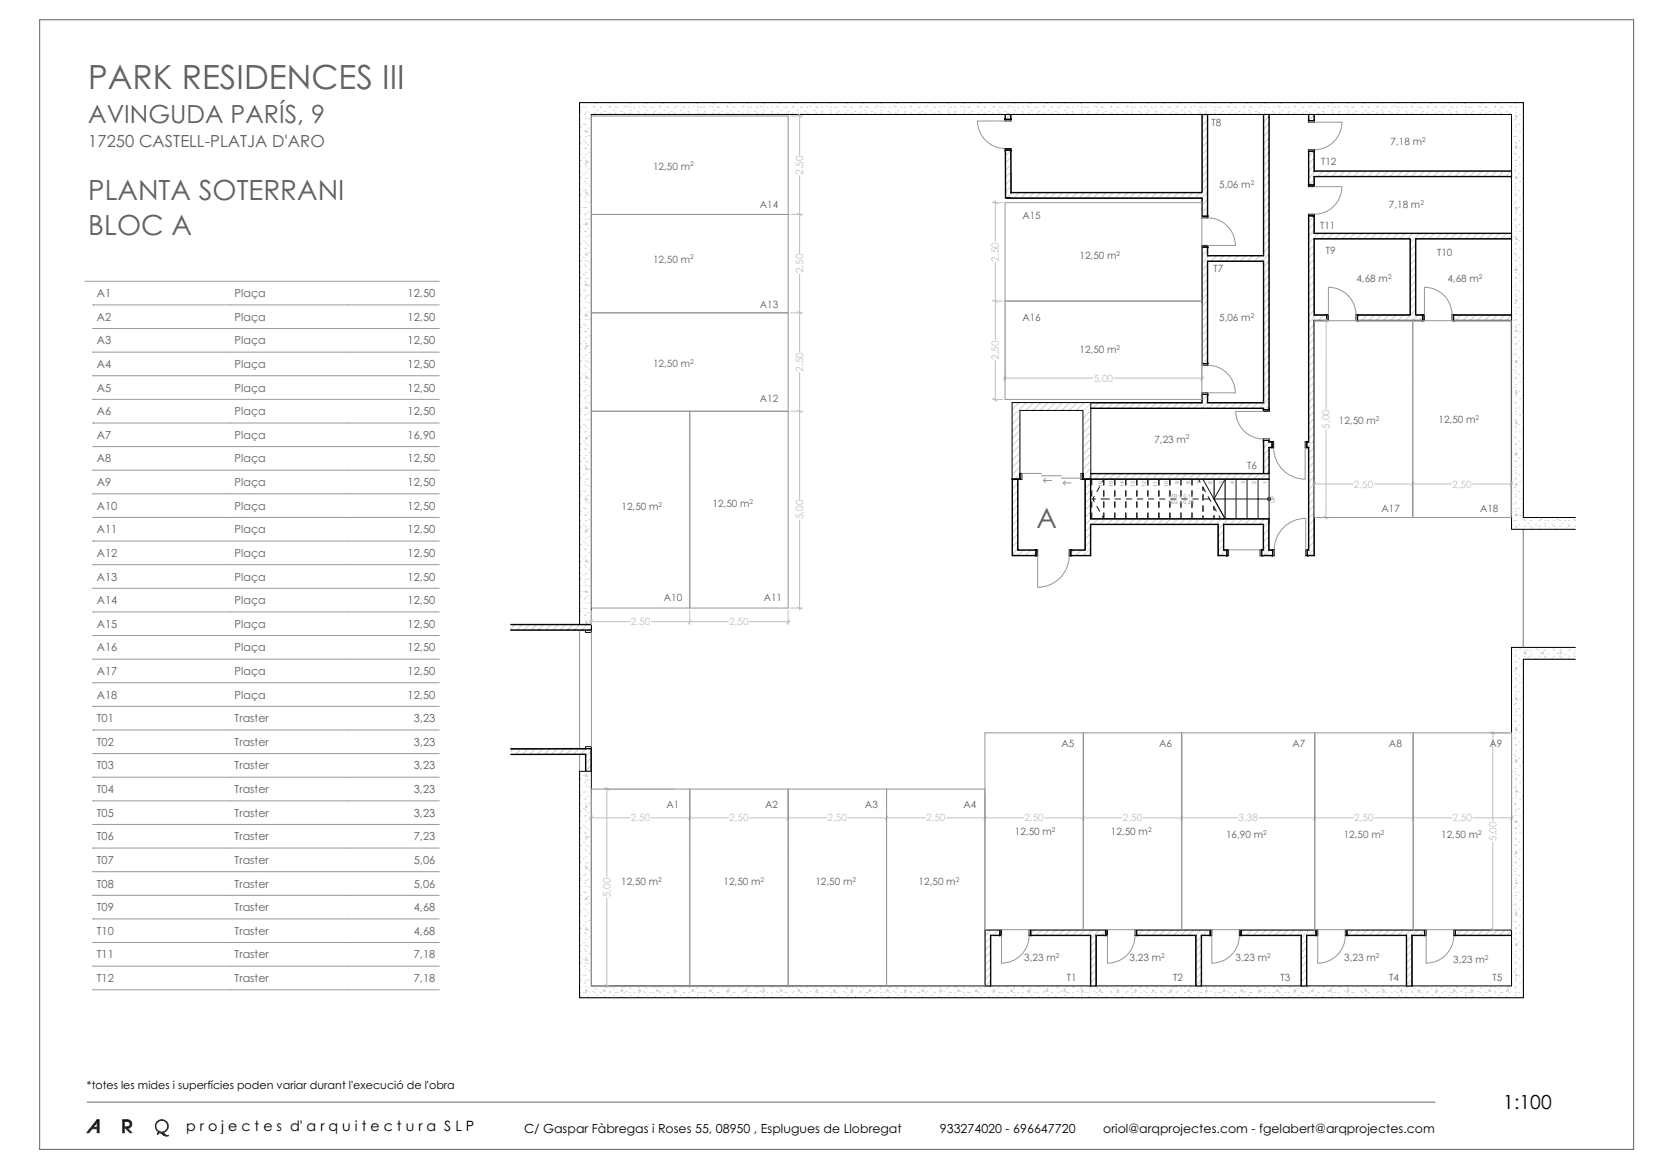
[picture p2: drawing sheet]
<svg xmlns="http://www.w3.org/2000/svg" width="420mm" height="297mm" viewBox="0 0 420 297" stroke-linecap="round" stroke-linejoin="round" font-family="sans-serif">
<defs><g id="words">
<text font-size="8.5" fill="#695b56" x="22.4" y="22.7">PARK RESIDENCES III</text>
<g font-size="7.1" fill="#695b56">
<text x="22.4" y="50.8">PLANTA SOTERRANI</text>
<text x="22.4" y="59.8">BLOC A</text>
<text x="263.3" y="134.1">A</text>
</g>
<text font-size="6.4" fill="#695b56" x="22.4" y="31.3">AVINGUDA PARÍS, 9</text>
<text font-size="4.9" x="382" y="281.8">1:100</text>
<text font-size="4.2" fill="#695b56" x="22.4" y="37.3">17250 CASTELL-PLATJA D'ARO</text>
<text font-size="3.6" x="47.3" y="287.4">p r o j e c t e s d' a r q u i t e c t u r a S L P</text>
<g font-size="3.2">
<text x="133.2" y="287.8">C/ Gaspar Fàbregas i Roses 55, 08950 , Esplugues de Llobregat</text>
<text x="238.8" y="287.8">933274020 - 696647720</text>
<text x="280.3" y="287.8">oriol@arqprojectes.com - fgelabert@arqprojectes.com</text>
</g>
<g font-size="2.8" fill="#695b56">
<text x="24.6" y="75.5">A1</text>
<text x="59.6" y="75.5">Plaça</text>
<text x="103.6" y="75.5">12,50</text>
<text x="24.6" y="81.5">A2</text>
<text x="59.6" y="81.5">Plaça</text>
<text x="103.6" y="81.5">12,50</text>
<text x="24.6" y="87.5">A3</text>
<text x="59.6" y="87.5">Plaça</text>
<text x="103.6" y="87.5">12,50</text>
<text x="24.6" y="93.5">A4</text>
<text x="59.6" y="93.5">Plaça</text>
<text x="103.6" y="93.5">12,50</text>
<text x="24.6" y="99.5">A5</text>
<text x="59.6" y="99.5">Plaça</text>
<text x="103.6" y="99.5">12,50</text>
<text x="24.6" y="105.5">A6</text>
<text x="59.6" y="105.5">Plaça</text>
<text x="103.6" y="105.5">12,50</text>
<text x="24.6" y="111.5">A7</text>
<text x="59.6" y="111.5">Plaça</text>
<text x="103.6" y="111.5">16,90</text>
<text x="24.6" y="117.5">A8</text>
<text x="59.6" y="117.5">Plaça</text>
<text x="103.6" y="117.5">12,50</text>
<text x="24.6" y="123.5">A9</text>
<text x="59.6" y="123.5">Plaça</text>
<text x="103.6" y="123.5">12,50</text>
<text x="24.6" y="129.5">A10</text>
<text x="59.6" y="129.5">Plaça</text>
<text x="103.6" y="129.5">12,50</text>
<text x="24.6" y="135.5">A11</text>
<text x="59.6" y="135.5">Plaça</text>
<text x="103.6" y="135.5">12,50</text>
<text x="24.6" y="141.5">A12</text>
<text x="59.6" y="141.5">Plaça</text>
<text x="103.6" y="141.5">12,50</text>
<text x="24.6" y="147.5">A13</text>
<text x="59.6" y="147.5">Plaça</text>
<text x="103.6" y="147.5">12,50</text>
<text x="24.6" y="153.5">A14</text>
<text x="59.6" y="153.5">Plaça</text>
<text x="103.6" y="153.5">12,50</text>
<text x="24.6" y="159.5">A15</text>
<text x="59.6" y="159.5">Plaça</text>
<text x="103.6" y="159.5">12,50</text>
<text x="24.6" y="165.5">A16</text>
<text x="59.6" y="165.5">Plaça</text>
<text x="103.6" y="165.5">12,50</text>
<text x="24.6" y="171.5">A17</text>
<text x="59.6" y="171.5">Plaça</text>
<text x="103.6" y="171.5">12,50</text>
<text x="24.6" y="177.5">A18</text>
<text x="59.6" y="177.5">Plaça</text>
<text x="103.6" y="177.5">12,50</text>
<text x="24.6" y="183.5">T01</text>
<text x="59.6" y="183.5">Traster</text>
<text x="105.1" y="183.5">3,23</text>
<text x="24.6" y="189.5">T02</text>
<text x="59.6" y="189.5">Traster</text>
<text x="105.1" y="189.5">3,23</text>
<text x="24.6" y="195.5">T03</text>
<text x="59.6" y="195.5">Traster</text>
<text x="105.1" y="195.5">3,23</text>
<text x="24.6" y="201.5">T04</text>
<text x="59.6" y="201.5">Traster</text>
<text x="105.1" y="201.5">3,23</text>
<text x="24.6" y="207.5">T05</text>
<text x="59.6" y="207.5">Traster</text>
<text x="105.1" y="207.5">3,23</text>
<text x="24.6" y="213.5">T06</text>
<text x="59.6" y="213.5">Traster</text>
<text x="105.1" y="213.5">7,23</text>
<text x="24.6" y="219.5">T07</text>
<text x="59.6" y="219.5">Traster</text>
<text x="105.1" y="219.5">5,06</text>
<text x="24.6" y="225.5">T08</text>
<text x="59.6" y="225.5">Traster</text>
<text x="105.1" y="225.5">5,06</text>
<text x="24.6" y="231.5">T09</text>
<text x="59.6" y="231.5">Traster</text>
<text x="105.1" y="231.5">4,68</text>
<text x="24.6" y="237.5">T10</text>
<text x="59.6" y="237.5">Traster</text>
<text x="105.1" y="237.5">4,68</text>
<text x="24.6" y="243.5">T11</text>
<text x="59.6" y="243.5">Traster</text>
<text x="105.1" y="243.5">7,18</text>
<text x="24.6" y="249.5">T12</text>
<text x="59.6" y="249.5">Traster</text>
<text x="105.1" y="249.5">7,18</text>
</g>
<text font-size="2.8" x="22.1" y="276.8">*totes les mides i superfícies poden variar durant l'execució de l'obra</text>
<g font-size="2.5" fill="#695b56">
<text x="307.8" y="31.9">T8</text>
<text x="335.7" y="41.9">T12</text>
<text x="353.3" y="36.9">7,18 m</text>
<text x="165.9" y="43.1">12,50 m</text>
<text x="309.8" y="47.8">5,06 m</text>
<text x="193" y="52.8">A14</text>
<text x="352.9" y="52.9">7,18 m</text>
<text x="259.8" y="55.5">A15</text>
<text x="335.4" y="58.3">T11</text>
<text x="274.3" y="65.8">12,50 m</text>
<text x="336.9" y="64.5">T9</text>
<text x="365.2" y="64.9">T10</text>
<text x="165.9" y="66.7">12,50 m</text>
<text x="308.4" y="69.2">T7</text>
<text x="344.7" y="71.8">4,68 m</text>
<text x="367.8" y="71.8">4,68 m</text>
<text x="193" y="78.2">A13</text>
<text x="259.8" y="81.6">A16</text>
<text x="309.8" y="81.5">5,06 m</text>
<text x="274.3" y="89.8">12,50 m</text>
<text x="165.9" y="93.3">12,50 m</text>
<text x="193" y="102.2">A12</text>
<text x="340.2" y="107.8">12,50 m</text>
<text x="365.5" y="107.5">12,50 m</text>
<text x="293.3" y="112.4">7,23 m</text>
<text x="316.9" y="119.3">T6</text>
<text x="157.9" y="129.5">12,50 m</text>
<text x="181" y="128.9">12,50 m</text>
<text x="351" y="130.1">A17</text>
<text x="376" y="130.1">A18</text>
<text x="168.7" y="152.6">A10</text>
<text x="194" y="152.6">A11</text>
<text x="269.7" y="189.7">A5</text>
<text x="294.5" y="189.7">A6</text>
<text x="328.4" y="189.7">A7</text>
<text x="352.9" y="189.7">A8</text>
<text x="378.5" y="189.7">A9</text>
<text x="169.4" y="205.2">A1</text>
<text x="194.4" y="205.2">A2</text>
<text x="219.8" y="205.2">A3</text>
<text x="244.8" y="205.2">A4</text>
<text x="257.9" y="212.2">12,50 m</text>
<text x="282.3" y="212.2">12,50 m</text>
<text x="311.5" y="212.9">16,90 m</text>
<text x="341.4" y="212.9">12,50 m</text>
<text x="366.2" y="212.9">12,50 m</text>
<text x="157.8" y="224.9">12,50 m</text>
<text x="183.8" y="224.9">12,50 m</text>
<text x="207.2" y="224.9">12,50 m</text>
<text x="233.4" y="224.9">12,50 m</text>
<text x="260.2" y="244.3">3,23 m</text>
<text x="287" y="244.3">3,23 m</text>
<text x="313.9" y="244.3">3,23 m</text>
<text x="341.6" y="244.3">3,23 m</text>
<text x="369.3" y="244.7">3,23 m</text>
<text x="271.1" y="249.2">T1</text>
<text x="298.1" y="249.2">T2</text>
<text x="325.3" y="249.2">T3</text>
<text x="353" y="249.2">T4</text>
<text x="379.2" y="249.2">T5</text>
</g>
<g font-size="2.5" fill="#c0c0c0">
<text x="204.1" y="44.4" transform="rotate(-90 204.1 44.4)">2,50</text>
<text x="204.1" y="69.4" transform="rotate(-90 204.1 69.4)">2,50</text>
<text x="253.8" y="66.4" transform="rotate(-90 253.8 66.4)">2,50</text>
<text x="204.1" y="94.4" transform="rotate(-90 204.1 94.4)">2,50</text>
<text x="253.8" y="91.4" transform="rotate(-90 253.8 91.4)">2,50</text>
<text x="277.9" y="97">5,00</text>
<text x="337.8" y="108.9" transform="rotate(-90 337.8 108.9)">5,00</text>
<text x="344" y="123.9">2,50</text>
<text x="369" y="123.9">2,50</text>
<text x="204.1" y="131.9" transform="rotate(-90 204.1 131.9)">5,00</text>
<text x="160.3" y="158.9">2,50</text>
<text x="185.3" y="158.9">2,50</text>
<text x="160.3" y="208.7">2,50</text>
<text x="185.3" y="208.7">2,50</text>
<text x="210.3" y="208.7">2,50</text>
<text x="235.3" y="208.7">2,50</text>
<text x="260.3" y="208.7">2,50</text>
<text x="285.3" y="208.7">2,50</text>
<text x="314.7" y="208.7">3,38</text>
<text x="344.1" y="208.7">2,50</text>
<text x="369.1" y="208.7">2,50</text>
<text x="380.2" y="213.7" transform="rotate(-90 380.2 213.7)">5,00</text>
<text x="155.1" y="227.9" transform="rotate(-90 155.1 227.9)">5,00</text>
</g>
<g font-size="1.7" fill="#695b56">
<text x="361.3" y="36.1">2</text>
<text x="175.4" y="42.3">2</text>
<text x="317.8" y="46.9">2</text>
<text x="360.9" y="52.1">2</text>
<text x="175.4" y="65.9">2</text>
<text x="283.7" y="65">2</text>
<text x="352.7" y="71">2</text>
<text x="375.8" y="71">2</text>
<text x="317.8" y="80.7">2</text>
<text x="283.7" y="89">2</text>
<text x="175.4" y="92.5">2</text>
<text x="349.6" y="107">2</text>
<text x="374.9" y="106.7">2</text>
<text x="301.3" y="111.6">2</text>
<text x="167.3" y="128.7">2</text>
<text x="190.5" y="128.1">2</text>
<text x="267.3" y="211.4">2</text>
<text x="291.7" y="211.4">2</text>
<text x="320.9" y="212.1">2</text>
<text x="350.8" y="212.1">2</text>
<text x="375.6" y="212.1">2</text>
<text x="167.3" y="224.1">2</text>
<text x="193.3" y="224.1">2</text>
<text x="216.6" y="224.1">2</text>
<text x="242.8" y="224.1">2</text>
<text x="268.2" y="243.5">2</text>
<text x="295" y="243.5">2</text>
<text x="321.9" y="243.5">2</text>
<text x="349.6" y="243.5">2</text>
<text x="377.3" y="243.9">2</text>
</g>
<g font-size="1.4" fill="#969696">
<text x="280" y="123.8" transform="rotate(-90 280 123.8)">16</text>
<text x="282.8" y="123.8" transform="rotate(-90 282.8 123.8)">15</text>
<text x="285.6" y="123.8" transform="rotate(-90 285.6 123.8)">14</text>
<text x="288.4" y="123.8" transform="rotate(-90 288.4 123.8)">13</text>
<text x="291.2" y="123.8" transform="rotate(-90 291.2 123.8)">12</text>
<text x="294" y="123.7" transform="rotate(-90 294 123.7)">11</text>
<text x="296.8" y="123.8" transform="rotate(-90 296.8 123.8)">10</text>
<text x="299.6" y="123" transform="rotate(-90 299.6 123)">9</text>
<text x="302.4" y="123" transform="rotate(-90 302.4 123)">8</text>
<text x="305.2" y="123" transform="rotate(-90 305.2 123)">7</text>
<text x="308" y="123" transform="rotate(-90 308 123)">6</text>
<text x="310.8" y="123" transform="rotate(-90 310.8 123)">5</text>
<text x="313.6" y="123" transform="rotate(-90 313.6 123)">4</text>
<text x="316.4" y="123" transform="rotate(-90 316.4 123)">3</text>
<text x="319.2" y="123" transform="rotate(-90 319.2 123)">2</text>
<text x="322" y="123" transform="rotate(-90 322 123)">1</text>
<text x="277.1" y="129" transform="rotate(-90 277.1 129)">DOWN 17</text>
<text x="296.7" y="128">16G x 0,28</text>
<text x="296.7" y="126.4">17R x 0,17</text>
<text x="323.9" y="127.7" transform="rotate(-90 323.9 127.7)">UP</text>
</g>
</g></defs>
<g fill="#000">
<path d="M24.7 284.5h.5v3.3h-.5v-1h-1.3l-.8 1h-.5zM24.7 285.1l-1 1.3h1z" fill-rule="evenodd"/>
<path d="M31.2 284.5h1.2a1.11 1.11 0 0 1 1.1 1.1 1.11 1.11 0 0 1-1.1 1.1l1.1 1.1h-.5l-1.4-1.5v1.5h-.4zM31.6 284.9v1.4l1.2-.1 .3-.4v-.4l-.3-.4z" fill-rule="evenodd"/>
<path d="M40.2 287.8a2.02 2.02 0 0 1 2 .7h.5a1.79 1.79 0 0 1-1.9-.7h-.4l-.3 .4z" fill-rule="evenodd"/>
<path d="M39.5 286.1a1.65 1.65 0 0 1 3.3 0 1.65 1.65 0 0 1-3.3 0zM39.6 286.1a1.52 1.52 0 0 0 3 0 1.52 1.52 0 0 0-3 0z" fill-rule="evenodd"/>
</g>
<g fill="none" stroke="#323232" stroke-width=".25">
<path d="M24.7 284.5h.5v3.3h-.5v-1h-1.3l-.8 1h-.5zM24.7 285.1v1.3h-1zM31.6 286.3l1.2-.1 .3-.4v-.4l-.3-.4-1.2-.1v2.9h-.4v-3.3h1.2a1.11 1.11 0 0 1 1.1 1.1 1.11 1.11 0 0 1-1.1 1.1l1.1 1.1h-.5l-1.4-1.5M40.1 288.1v.1M40.1 288.1l.3-.3 .6 .2a1.49 1.49 0 0 0 1.7 .5M40.1 288.1h.1M40.1 287.8v.3M40.2 287.8h-.1M40.2 287.8a2.02 2.02 0 0 1 2 .7h.5M42.7 288.5h.1"/>
<circle cx="41.1" cy="286.1" r="1.52"/>
<circle cx="41.1" cy="286.1" r="1.65"/>
</g>
<path d="M10.1 5h405v287h-405z" fill="none" stroke="#695b56" stroke-width=".25"/>
<path d="M22.1 280h342.5" fill="none" stroke="#6a6a6a" stroke-width=".25"/>
<!-- layer: _Sup tils -->
<g fill="#e4cce6">
<path d="M200.3 29.1h55.1v21.3h50v1.1h-50v50h50v.8h-48.2v38.9h20v-7.9h32.5v7.9h24.3v-9.7h50.1v3h16.2v30h-16.2v21.7h-133.8v15.3h-100v-48h50z" fill-rule="evenodd"/>
<path d="M150.3 29.5h50v25h-50z" fill-rule="evenodd"/>
<path d="M150.3 54.5h50v25h-50z" fill-rule="evenodd"/>
<path d="M150.3 79.5h50v25h-50z" fill-rule="evenodd"/>
<path d="M150.3 104.5h25v50h-25z" fill-rule="evenodd"/>
<path d="M175.3 104.5h25v50h-25z" fill-rule="evenodd"/>
<path d="M150.3 200.5h25v50h-25z" fill-rule="evenodd"/>
<path d="M175.3 200.5h25v50h-25z" fill-rule="evenodd"/>
<path d="M200.3 200.5h25v50h-25z" fill-rule="evenodd"/>
<path d="M225.3 200.5h25v50h-25z" fill-rule="evenodd"/>
<path d="M250.3 186.2h25v50h-25z" fill-rule="evenodd"/>
<path d="M275.3 186.2h25v50h-25z" fill-rule="evenodd"/>
<path d="M300.3 186.2h33.8v50h-33.8z" fill-rule="evenodd"/>
<path d="M334.1 186.2h25v50h-25z" fill-rule="evenodd"/>
<path d="M359.1 186.2h25v50h-25z" fill-rule="evenodd"/>
<path d="M334 81.5h25v50h-25z" fill-rule="evenodd"/>
<path d="M359 81.5h25v50h-25z" fill-rule="evenodd"/>
<path d="M255.4 51.5h50v25h-50z" fill-rule="evenodd"/>
<path d="M255.4 76.5h50v25h-50z" fill-rule="evenodd"/>
<path d="M322.7 121.8h9.8v17.9h-9.8z" fill-rule="evenodd"/>
<path d="M322.5 29.1h10v91.2h-10z" fill-rule="evenodd"/>
<path d="M306.9 66.4h14.1v35.9h-14.1z" fill-rule="evenodd"/>
<path d="M306.9 29.1h14.1v35.8h-14.1z" fill-rule="evenodd"/>
<path d="M334 29.1h50.1v14.3h-50.1z" fill-rule="evenodd"/>
<path d="M334 44.9h50.1v14.3h-50.1z" fill-rule="evenodd"/>
<path d="M334 60.7h24.3v19.3h-24.3z" fill-rule="evenodd"/>
<path d="M359.8 60.7h24.3v19.3h-24.3z" fill-rule="evenodd"/>
<path d="M358.8 237.7h25.3v12.8h-25.3z" fill-rule="evenodd"/>
<path d="M332.1 237.7h25.2v12.8h-25.2z" fill-rule="evenodd"/>
<path d="M305.3 237.7h25.3v12.8h-25.3z" fill-rule="evenodd"/>
<path d="M278.6 237.7h25.2v12.8h-25.2z" fill-rule="evenodd"/>
<path d="M251.8 237.7h25.3v12.8h-25.3z" fill-rule="evenodd"/>
<path d="M277.2 103.8h43.8v16.5h-43.8z" fill-rule="evenodd"/>
<path d="M256.9 29.1h48.5v19.8h-48.5z" fill-rule="evenodd"/>
</g>
<!-- layer: _Cobertes -->
<path d="M129.8 160.1h17.5v30l-17.5 .1z" fill-rule="evenodd" fill="#fff"/>
<path d="M129.8 160.1h17.5v30l-17.5 .1" fill="none" stroke="#969696" stroke-width=".25"/>
<!-- layer: _Est Forjats -->
<path d="M147.3 26.1h239.8v227.4h-239.8z" fill-rule="evenodd" fill="#fff"/>
<path d="M147.3 26.1h239.8v227.4h-239.8z" fill="none" stroke="#8d8d8d" stroke-width=".25"/>
<path d="M387.1 131.5h13.2v36h-13.2z" fill-rule="evenodd" fill="#fff"/>
<path d="M400.3 131.5h-13.2v36h13.2" fill="none" stroke="#8d8d8d" stroke-width=".25"/>
<!-- layer: _Escales -->
<path d="M319.7 121.8h2.8v10h-2.8z" fill-rule="evenodd" fill="#fff"/>
<path d="M319.7 121.8h2.8v10h-2.8z" fill="none" stroke="#191919" stroke-width=".25"/>
<path d="M316.9 121.8h2.8v10h-2.8z" fill-rule="evenodd" fill="#fff"/>
<path d="M316.9 121.8h2.8v10h-2.8z" fill="none" stroke="#191919" stroke-width=".25"/>
<path d="M314.1 121.8h2.8v10h-2.8z" fill-rule="evenodd" fill="#fff"/>
<path d="M314.1 121.8h2.8v10h-2.8z" fill="none" stroke="#191919" stroke-width=".25"/>
<path d="M311.3 121.8h2.8v10h-2.8z" fill-rule="evenodd" fill="#fff"/>
<path d="M311.3 121.8h2.8v10h-2.8z" fill="none" stroke="#191919" stroke-width=".25"/>
<path d="M308.5 121.8h2.8v10l-2.8-5z" fill-rule="evenodd" fill="#fff"/>
<path d="M308.5 126.8v-5h2.8v10" fill="none" stroke="#191919" stroke-width=".25"/>
<path d="M305.7 121.8h2.8v5z" fill="#fff"/>
<g fill="none" stroke="#191919" stroke-width=".25">
<path d="M277.4 121.8v1.5M277.4 124.7v1.4M277.4 127.5v1.4M277.4 130.3v1.5M277.7 126.8h.7M279.7 126.8h2.2M280.5 121.8v1.5M280.5 124.7v1.4M280.5 127.5v1.4M280.5 130.3v1.5M283.3 121.8v1.5M283.3 124.7v1.4"/>
<path d="M283.3 127.5v1.4M283.3 130.3v1.5M283.3 126.8h1.4M286.1 121.8v1.5M286.1 124.7v1.4M286.1 127.5v1.4M286.1 130.3v1.5M286.1 126.8h1.4M288.9 121.8v1.5M288.9 124.7v1.4M288.9 127.5v1.4M288.9 130.3v1.5"/>
<path d="M288.9 126.8h1.5M291.7 121.8v1.5M291.7 124.7v1.4M291.7 127.5v1.4M291.7 130.3v1.5M291.8 126.8h1.4M294.5 121.8v1.5M294.5 124.7v1.4M294.5 127.5v1.4M294.5 130.3v1.5M294.6 126.8h1.4M297.3 121.8v1.5"/>
<path d="M297.3 124.7v1.4M297.3 127.5v1.4M297.3 130.3v1.5M297.4 126.8h1.4M300.1 121.8v1.5M300.1 124.7v1.4M300.1 127.5v1.4M300.1 130.3v1.5M300.2 126.8h1.4M302.9 121.8v1.5M302.9 124.7v1.4M302.9 127.5v1.4"/>
<path d="M302.9 130.3v1.5M303.1 126.8h1.4M304.5 121.8l.4 .7M305.6 123.7l.7 1.2M305.7 123.8v.8M305.7 125.7v1.4M305.7 128.5v1.4M305.7 131.1v.7M305.9 126.8h1.4M307 126.2l.7 1.2M308.3 128.6l.7 1.3M308.5 128.8v.8"/>
<path d="M308.5 131v.8M309.7 131.1l.4 .7M322.5 126.8h-14v-5h-2.8l5.6 10"/>
</g>
<g fill="none" stroke="#969696" stroke-width=".25">
<path d="M277.4 131.8h1M277.4 121.8h1M279.7 131.8h1.5M279.7 121.8h1.5M282.5 131.8h1.5M282.5 121.8h1.5M285.3 131.8h1.5M285.3 121.8h1.5M288.1 131.8h1.5M288.1 121.8h1.5M290.9 131.8h1.5M290.9 121.8h1.5"/>
<path d="M293.7 131.8h1.5M293.7 121.8h1.5M296.5 131.8h1.5M296.5 121.8h1.5M299.3 131.8h1.5M299.3 121.8h1.5M302.1 131.8h1.5M302.1 121.8h2.4M304.9 131.8h1.5M307.7 131.8h2.4"/>
</g>
<circle cx="322.5" cy="126.8" r=".37" fill="#969696"/>
<g fill="none" stroke="#191919" stroke-width=".25">
<path d="M278 126.1l-.3 .7 .3 .6M278.7 128.7l.7 1.2M279.4 123.7l-.7 1.2M280.1 131.1l.4 .7M280.5 121.8l-.4 .6M311.3 121.8l-2.8 5 2.8 5"/>
<circle cx="322.5" cy="126.8" r=".37"/>
</g>
<!-- layer: _Div Faanes -->
<g fill="#fff">
<path d="M259 120.4l.2-.1z"/>
<path d="M257.3 121.7l1.9-1.3v1.3z" fill-rule="evenodd"/>
</g>
<path d="M259.2 120.4l-1.3 1.3" fill="none" stroke="#d5cfc1" stroke-width=".25"/>
<path d="M257.2 102.3h2v2z" fill="#fff"/>
<path d="M258.9 102.3l-.9 .9M259.2 103.9l-.2 .2" fill="none" stroke="#d5cfc1" stroke-width=".25"/>
<path d="M257.2 120.4h1.8l-1.7 1.3h-.1z" fill-rule="evenodd" fill="#fff"/>
<path d="M257.4 120.4l-.2 .2" fill="none" stroke="#d5cfc1" stroke-width=".25"/>
<path d="M257.2 104.3h2v16l-.2 .1h-1.8z" fill-rule="evenodd" fill="#fff"/>
<path d="M258.8 104.3l-1.6 1.6M259.2 118.6l-1.8 1.8M259.2 116.8l-2 2M259.2 114.9l-2 2M259.2 113.1l-2 2M259.2 111.3l-2 2M259.2 109.4l-2 2M259.2 107.6l-2 2M259.2 105.7l-2 2" fill="none" stroke="#d5cfc1" stroke-width=".25"/>
<path d="M257.2 102.3l2 2h-2z" fill="#fff"/>
<path d="M258 103.2l-.8 .9M259 104.1l-.2 .2" fill="none" stroke="#d5cfc1" stroke-width=".25"/>
<path d="M259.2 102.3h-2v19.4h2M259.2 104.3v16" fill="none" stroke="#000" stroke-width=".25"/>
<path d="M275.2 104.3l2-2v2z" fill="#fff"/>
<path d="M277.2 102.4l-1.9 1.9" fill="none" stroke="#d5cfc1" stroke-width=".25"/>
<path d="M259.2 102.3h16v2h-16z" fill-rule="evenodd" fill="#fff"/>
<path d="M260.8 102.3l-1.6 1.6M262.6 102.3l-2 2M264.5 102.3l-2 2M266.3 102.3l-2 2M268.1 102.3l-2 2M270 102.3l-2 2M271.8 102.3l-2 2M273.6 102.3l-2 2M275.2 102.6l-1.7 1.7" fill="none" stroke="#d5cfc1" stroke-width=".25"/>
<path d="M275.2 102.3h2l-2 2z" fill="#fff"/>
<path d="M275.5 102.3l-.3 .3" fill="none" stroke="#d5cfc1" stroke-width=".25"/>
<path d="M259.2 102.3h18v2M259.2 104.3h16" fill="none" stroke="#000" stroke-width=".25"/>
<g fill="#fff">
<path d="M275.2 120.3l.1 .1z"/>
<path d="M275.2 120.4l1.8 1.3h-1.8z" fill-rule="evenodd"/>
</g>
<path d="M275.6 120.6l-.4 .4M276.6 121.4l-.3 .3" fill="none" stroke="#d5cfc1" stroke-width=".25"/>
<path d="M275.2 104.3h2v16.1l-2-.1z" fill-rule="evenodd" fill="#fff"/>
<path d="M275.3 104.3l-.1 .1M277.2 119l-1.4 1.4M277.2 117.2l-2 2M277.2 115.3l-2 2M277.2 113.5l-2 2M277.2 111.6l-2 2M277.2 109.8l-2 2M277.2 108l-2 2M277.2 106.1l-2 2M277.2 104.3l-2 2" fill="none" stroke="#d5cfc1" stroke-width=".25"/>
<path d="M275.3 120.4h1.9v1.3z" fill-rule="evenodd" fill="#fff"/>
<path d="M275.8 120.4l-.2 .2M277.2 120.8l-.6 .6" fill="none" stroke="#d5cfc1" stroke-width=".25"/>
<path d="M275.2 104.3v16M277.2 104.3v17.4h-2" fill="none" stroke="#000" stroke-width=".25"/>
<path d="M147.3 26.1l3 3h-3z" fill="#fff"/>
<path d="M147.3 28.7h.1M147.3 27.2h.1M147.5 28.1h.1M148.3 27.3h.1M148.8 28.7h.1M149.3 28.3h.1" fill="none" stroke="#d5cfc1" stroke-width=".25"/>
<path d="M384.1 29.1l3-3v3z" fill="#fff"/>
<path d="M385 28.7h.1M386.9 28.3h.1" fill="none" stroke="#d5cfc1" stroke-width=".25"/>
<path d="M384.1 26.1h3l-3 3z" fill="#fff"/>
<path d="M384.8 26.2h.1M385 27.2h.1M385.1 28.1h.1M385.8 27.3h.1" fill="none" stroke="#d5cfc1" stroke-width=".25"/>
<path d="M150.3 26.1h233.8v3h-233.8z" fill-rule="evenodd" fill="#fff"/>
<g fill="none" stroke="#d5cfc1" stroke-width=".25">
<path d="M150.6 27h.1M151 28.7h.1M151 27.2h.1M151.4 26.2h.1M151.7 28.1h.1M152.5 27.3h.1M152.5 28.7h.1M152.5 27.2h.1M153.6 28.3h.1M154.8 28.7h.1M154.8 27.2h.1M154.9 27h.1"/>
<path d="M155.7 26.2h.1M156 28.1h.1M156.3 28.7h.1M156.3 27.2h.1M156.7 27.3h.1M157.8 28.3h.1M158.5 28.7h.1M158.5 27.2h.1M159.1 27h.1M159.9 26.2h.1M160 28.7h.1M160 27.2h.1"/>
<path d="M160.2 28.1h.1M161 27.3h.1M162.1 28.3h.1M162.3 28.7h.1M162.3 27.2h.1M163.4 27h.1M163.8 28.7h.1M163.8 27.2h.1M164.2 26.2h.1M164.4 28.1h.1M165.2 27.3h.1M166 28.7h.1"/>
<path d="M166 27.2h.1M166.3 28.3h.1M167.5 28.7h.1M167.5 27.2h.1M167.6 27h.1M168.4 26.2h.1M168.7 28.1h.1M169.5 27.3h.1M169.8 28.7h.1M169.8 27.2h.1M170.5 28.3h.1M171.3 28.7h.1"/>
<path d="M171.3 27.2h.1M171.9 27h.1M172.7 26.2h.1M172.9 28.1h.1M173.5 28.7h.1M173.5 27.2h.1M173.7 27.3h.1M174.8 28.3h.1M175 28.7h.1M175 27.2h.1M176.1 27h.1M176.9 26.2h.1"/>
<path d="M177.2 28.1h.1M177.3 28.7h.1M177.3 27.2h.1M178 27.3h.1M178.8 28.7h.1M178.8 27.2h.1M179 28.3h.1M180.3 27h.1M181 28.7h.1M181 27.2h.1M181.1 26.2h.1M181.4 28.1h.1"/>
<path d="M182.2 27.3h.1M182.5 28.7h.1M182.5 27.2h.1M183.3 28.3h.1M184.6 27h.1M184.8 28.7h.1M184.8 27.2h.1M185.4 26.2h.1M185.6 28.1h.1M186.3 28.7h.1M186.3 27.2h.1M186.4 27.3h.1"/>
<path d="M187.5 28.3h.1M188.5 28.7h.1M188.5 27.2h.1M188.8 27h.1M189.6 26.2h.1M189.9 28.1h.1M190 28.7h.1M190 27.2h.1M190.7 27.3h.1M191.7 28.3h.1M192.3 28.7h.1M192.3 27.2h.1"/>
<path d="M193.1 27h.1M193.8 28.7h.1M193.8 27.2h.1M193.9 26.2h.1M194.1 28.1h.1M194.9 27.3h.1M196 28.3h.1M196 28.7h.1M196 27.2h.1M197.3 27h.1M197.5 28.7h.1M197.5 27.2h.1"/>
<path d="M198.1 26.2h.1M198.4 28.1h.1M199.2 27.3h.1M199.8 28.7h.1M199.8 27.2h.1M200.2 28.3h.1M201.3 28.7h.1M201.3 27.2h.1M201.6 27h.1M202.4 26.2h.1M202.6 28.1h.1M203.4 27.3h.1"/>
<path d="M203.5 28.7h.1M203.5 27.2h.1M204.5 28.3h.1M205 28.7h.1M205 27.2h.1M205.8 27h.1M206.6 26.2h.1M206.9 28.1h.1M207.3 28.7h.1M207.3 27.2h.1M207.7 27.3h.1M208.7 28.3h.1"/>
<path d="M208.8 28.7h.1M208.8 27.2h.1M210 27h.1M210.8 26.2h.1M211 28.7h.1M211 27.2h.1M211.1 28.1h.1M211.9 27.3h.1M212.5 28.7h.1M212.5 27.2h.1M213 28.3h.1M214.3 27h.1"/>
<path d="M214.8 28.7h.1M214.8 27.2h.1M215.1 26.2h.1M215.3 28.1h.1M216.1 27.3h.1M216.3 28.7h.1M216.3 27.2h.1M217.2 28.3h.1M218.5 28.7h.1M218.5 27.2h.1M218.5 27h.1M219.3 26.2h.1"/>
<path d="M219.6 28.1h.1M220 28.7h.1M220 27.2h.1M220.4 27.3h.1M221.4 28.3h.1M222.3 28.7h.1M222.3 27.2h.1M222.8 27h.1M223.6 26.2h.1M223.8 28.7h.1M223.8 27.2h.1M223.8 28.1h.1"/>
<path d="M224.6 27.3h.1M225.7 28.3h.1M226 28.7h.1M226 27.2h.1M227 27h.1M227.5 28.7h.1M227.5 27.2h.1M227.8 26.2h.1M228.1 28.1h.1M228.9 27.3h.1M229.8 28.7h.1M229.8 27.2h.1"/>
<path d="M229.9 28.3h.1M231.3 27h.1M231.3 28.7h.1M231.3 27.2h.1M232.1 26.2h.1M232.3 28.1h.1M233.1 27.3h.1M233.5 28.7h.1M233.5 27.2h.1M234.2 28.3h.1M235 28.7h.1M235 27.2h.1"/>
<path d="M235.5 27h.1M236.3 26.2h.1M236.6 28.1h.1M237.3 28.7h.1M237.3 27.2h.1M237.4 27.3h.1M238.4 28.3h.1M238.8 28.7h.1M238.8 27.2h.1M239.7 27h.1M240.5 26.2h.1M240.8 28.1h.1"/>
<path d="M241 28.7h.1M241 27.2h.1M241.6 27.3h.1M242.5 28.7h.1M242.5 27.2h.1M242.7 28.3h.1M244 27h.1M244.8 28.7h.1M244.8 27.2h.1M244.8 26.2h.1M245 28.1h.1M245.8 27.3h.1"/>
<path d="M246.3 28.7h.1M246.3 27.2h.1M246.9 28.3h.1M248.2 27h.1M248.5 28.7h.1M248.5 27.2h.1M249 26.2h.1M249.3 28.1h.1M250 28.7h.1M250 27.2h.1M250.1 27.3h.1M251.1 28.3h.1"/>
<path d="M252.3 28.7h.1M252.3 27.2h.1M252.5 27h.1M253.3 26.2h.1M253.5 28.1h.1M253.8 28.7h.1M253.8 27.2h.1M254.3 27.3h.1M255.4 28.3h.1M256 28.7h.1M256 27.2h.1M256.7 27h.1"/>
<path d="M257.5 26.2h.1M257.5 28.7h.1M257.5 27.2h.1M257.8 28.1h.1M258.6 27.3h.1M259.6 28.3h.1M259.8 28.7h.1M259.8 27.2h.1M261 27h.1M261.3 28.7h.1M261.3 27.2h.1M261.8 26.2h.1"/>
<path d="M262 28.1h.1M262.8 27.3h.1M263.5 28.7h.1M263.5 27.2h.1M263.9 28.3h.1M265 28.7h.1M265 27.2h.1M265.2 27h.1M266 26.2h.1M266.3 28.1h.1M267.1 27.3h.1M267.3 28.7h.1"/>
<path d="M267.3 27.2h.1M268.1 28.3h.1M268.8 28.7h.1M268.8 27.2h.1M269.4 27h.1M270.2 26.2h.1M270.5 28.1h.1M271 28.7h.1M271 27.2h.1M271.3 27.3h.1M272.4 28.3h.1M272.5 28.7h.1"/>
<path d="M272.5 27.2h.1M273.7 27h.1M274.5 26.2h.1M274.7 28.1h.1M274.8 28.7h.1M274.8 27.2h.1M275.5 27.3h.1M276.3 28.7h.1M276.3 27.2h.1M276.6 28.3h.1M277.9 27h.1M278.5 28.7h.1"/>
<path d="M278.5 27.2h.1M278.7 26.2h.1M279 28.1h.1M279.8 27.3h.1M280 28.7h.1M280 27.2h.1M280.8 28.3h.1M282.2 27h.1M282.3 28.7h.1M282.3 27.2h.1M283 26.2h.1M283.2 28.1h.1"/>
<path d="M283.8 28.7h.1M283.8 27.2h.1M284 27.3h.1M285.1 28.3h.1M286 28.7h.1M286 27.2h.1M286.4 27h.1M287.2 26.2h.1M287.5 28.1h.1M287.5 28.7h.1M287.5 27.2h.1M288.3 27.3h.1"/>
<path d="M289.3 28.3h.1M289.8 28.7h.1M289.8 27.2h.1M290.7 27h.1M291.3 28.7h.1M291.3 27.2h.1M291.5 26.2h.1M291.7 28.1h.1M292.5 27.3h.1M293.5 28.7h.1M293.5 27.2h.1M293.6 28.3h.1"/>
<path d="M294.9 27h.1M295 28.7h.1M295 27.2h.1M295.7 26.2h.1M296 28.1h.1M296.8 27.3h.1M297.3 28.7h.1M297.3 27.2h.1M297.8 28.3h.1M298.8 28.7h.1M298.8 27.2h.1M299.1 27h.1"/>
<path d="M299.9 26.2h.1M300.2 28.1h.1M301 27.3h.1M301 28.7h.1M301 27.2h.1M302.1 28.3h.1M302.5 28.7h.1M302.5 27.2h.1M303.4 27h.1M304.2 26.2h.1M304.4 28.1h.1M304.8 28.7h.1"/>
<path d="M304.8 27.2h.1M305.2 27.3h.1M306.3 28.7h.1M306.3 27.2h.1M306.3 28.3h.1M307.6 27h.1M308.4 26.2h.1M308.5 28.7h.1M308.5 27.2h.1M308.7 28.1h.1M309.5 27.3h.1M310 28.7h.1"/>
<path d="M310 27.2h.1M310.5 28.3h.1M311.9 27h.1M312.3 28.7h.1M312.3 27.2h.1M312.7 26.2h.1M312.9 28.1h.1M313.7 27.3h.1M313.8 28.7h.1M313.8 27.2h.1M314.8 28.3h.1M316 28.7h.1"/>
<path d="M316 27.2h.1M316.1 27h.1M316.9 26.2h.1M317.2 28.1h.1M317.5 28.7h.1M317.5 27.2h.1M318 27.3h.1M319 28.3h.1M319.8 28.7h.1M319.8 27.2h.1M320.4 27h.1M321.1 26.2h.1"/>
<path d="M321.3 28.7h.1M321.3 27.2h.1M321.4 28.1h.1M322.2 27.3h.1M323.3 28.3h.1M323.5 28.7h.1M323.5 27.2h.1M324.6 27h.1M325 28.7h.1M325 27.2h.1M325.4 26.2h.1M325.7 28.1h.1"/>
<path d="M326.5 27.3h.1M327.3 28.7h.1M327.3 27.2h.1M327.5 28.3h.1M328.8 28.7h.1M328.8 27.2h.1M328.8 27h.1M329.6 26.2h.1M329.9 28.1h.1M330.7 27.3h.1M331 28.7h.1M331 27.2h.1"/>
<path d="M331.8 28.3h.1M332.5 28.7h.1M332.5 27.2h.1M333.1 27h.1M333.9 26.2h.1M334.1 28.1h.1M334.8 28.7h.1M334.8 27.2h.1M334.9 27.3h.1M336 28.3h.1M336.3 28.7h.1M336.3 27.2h.1"/>
<path d="M337.3 27h.1M338.1 26.2h.1M338.4 28.1h.1M338.5 28.7h.1M338.5 27.2h.1M339.2 27.3h.1M340 28.7h.1M340 27.2h.1M340.2 28.3h.1M341.6 27h.1M342.3 28.7h.1M342.3 27.2h.1"/>
<path d="M342.4 26.2h.1M342.6 28.1h.1M343.4 27.3h.1M343.8 28.7h.1M343.8 27.2h.1M344.5 28.3h.1M345.8 27h.1M346 28.7h.1M346 27.2h.1M346.6 26.2h.1M346.9 28.1h.1M347.5 28.7h.1"/>
<path d="M347.5 27.2h.1M347.7 27.3h.1M348.7 28.3h.1M349.8 28.7h.1M349.8 27.2h.1M350.1 27h.1M350.8 26.2h.1M351.1 28.1h.1M351.3 28.7h.1M351.3 27.2h.1M351.9 27.3h.1M353 28.3h.1"/>
<path d="M353.5 28.7h.1M353.5 27.2h.1M354.3 27h.1M355 28.7h.1M355 27.2h.1M355.1 26.2h.1M355.4 28.1h.1M356.2 27.3h.1M357.2 28.3h.1M357.3 28.7h.1M357.3 27.2h.1M358.5 27h.1"/>
<path d="M358.8 28.7h.1M358.8 27.2h.1M359.3 26.2h.1M359.6 28.1h.1M360.4 27.3h.1M361 28.7h.1M361 27.2h.1M361.5 28.3h.1M362.5 28.7h.1M362.5 27.2h.1M362.8 27h.1M363.6 26.2h.1"/>
<path d="M363.8 28.1h.1M364.6 27.3h.1M364.8 28.7h.1M364.8 27.2h.1M365.7 28.3h.1M366.3 28.7h.1M366.3 27.2h.1M367 27h.1M367.8 26.2h.1M368.1 28.1h.1M368.5 28.7h.1M368.5 27.2h.1"/>
<path d="M368.9 27.3h.1M369.9 28.3h.1M370 28.7h.1M370 27.2h.1M371.3 27h.1M372.1 26.2h.1M372.3 28.7h.1M372.3 27.2h.1M372.3 28.1h.1M373.1 27.3h.1M373.8 28.7h.1M373.8 27.2h.1"/>
<path d="M374.2 28.3h.1M375.5 27h.1M376 28.7h.1M376 27.2h.1M376.3 26.2h.1M376.6 28.1h.1M377.4 27.3h.1M377.5 28.7h.1M377.5 27.2h.1M378.4 28.3h.1M379.8 27h.1M379.8 28.7h.1"/>
<path d="M379.8 27.2h.1M380.5 26.2h.1M380.8 28.1h.1M381.3 28.7h.1M381.3 27.2h.1M381.6 27.3h.1M382.7 28.3h.1M383.5 28.7h.1M383.5 27.2h.1M384 27h.1"/>
</g>
<path d="M147.3 26.1h3v3z" fill="#fff"/>
<path d="M148.8 27.2h.1" fill="none" stroke="#d5cfc1" stroke-width=".25"/>
<path d="M147.3 29.1v-3h239.8v3M150.3 29.1h233.8" fill="none" stroke="#000" stroke-width=".25"/>
<path d="M384.1 250.5h3v3z" fill="#fff"/>
<path d="M384.8 251.1h.1M385 250.7h.1M385.8 252.1h.1M386.9 253.2h.1" fill="none" stroke="#d5cfc1" stroke-width=".25"/>
<path d="M147.3 250.5h3l-3 3z" fill="#fff"/>
<path d="M147.3 252.2h.1M147.3 250.7h.1M147.5 252.9h.1M148.3 252.1h.1M148.8 250.7h.1M149.1 251.6l-.1-.2-.2 .4h.1M149.6 250.8h.1" fill="none" stroke="#d5cfc1" stroke-width=".25"/>
<path d="M147.3 253.5l3-3v3z" fill="#fff"/>
<path d="M148.8 252.2h.1M149.1 251.6l.2 .2h-.4M149.3 253.2h.1" fill="none" stroke="#d5cfc1" stroke-width=".25"/>
<path d="M150.3 250.5h233.8v3h-233.8z" fill-rule="evenodd" fill="#fff"/>
<g fill="none" stroke="#d5cfc1" stroke-width=".25">
<path d="M150.6 251.9h.1M151 252.2h.1M151 250.7h.1M151.4 251.1h.1M151.7 252.9h.1M152.5 252.1h.1M152.5 252.2h.1M152.5 250.7h.1M153.5 251.4l.3 .4h-.5zM153.6 253.2h.1M153.8 250.8h.1M154.8 252.2h.1"/>
<path d="M154.8 250.7h.1M154.9 251.9h.1M155.7 251.1h.1M156 252.9h.1M156.3 252.2h.1M156.3 250.7h.1M156.7 252.1h.1M157.8 253.2h.1M158 251.4l.3 .4h-.5zM158.1 250.8h.1M158.5 252.2h.1M158.5 250.7h.1"/>
<path d="M159.1 251.9h.1M159.9 251.1h.1M160 252.2h.1M160 250.7h.1M160.2 252.9h.1M161 252.1h.1M162.1 253.2h.1M162.3 252.2h.1M162.3 250.7h.1M162.3 250.8h.1M162.5 251.4l.3 .4h-.5zM163.4 251.9h.1"/>
<path d="M163.8 252.2h.1M163.8 250.7h.1M164.2 251.1h.1M164.4 252.9h.1M165.2 252.1h.1M166 252.2h.1M166 250.7h.1M166.3 253.2h.1M166.6 250.8h.1M167 251.4l.3 .4h-.5zM167.5 252.2h.1M167.5 250.7h.1"/>
<path d="M167.6 251.9h.1M168.4 251.1h.1M168.7 252.9h.1M169.5 252.1h.1M169.8 252.2h.1M169.8 250.7h.1M170.5 253.2h.1M170.8 250.8h.1M171.3 252.2h.1M171.3 250.7h.1M171.5 251.4l.3 .4h-.5zM171.9 251.9h.1"/>
<path d="M172.7 251.1h.1M172.9 252.9h.1M173.5 252.2h.1M173.5 250.7h.1M173.7 252.1h.1M174.8 253.2h.1M175 252.2h.1M175 250.7h.1M175 250.8h.1M176 251.4l.3 .4h-.5zM176.1 251.9h.1M176.9 251.1h.1"/>
<path d="M177.2 252.9h.1M177.3 252.2h.1M177.3 250.7h.1M178 252.1h.1M178.8 252.2h.1M178.8 250.7h.1M179 253.2h.1M179.3 250.8h.1M180.3 251.9h.1M180.5 251.4l.3 .4h-.5zM181 252.2h.1M181 250.7h.1"/>
<path d="M181.1 251.1h.1M181.4 252.9h.1M182.2 252.1h.1M182.5 252.2h.1M182.5 250.7h.1M183.3 253.2h.1M183.5 250.8h.1M184.6 251.9h.1M184.8 252.2h.1M184.8 250.7h.1M185 251.4l.3 .4h-.5zM185.4 251.1h.1"/>
<path d="M185.6 252.9h.1M186.3 252.2h.1M186.3 250.7h.1M186.4 252.1h.1M187.5 253.2h.1M187.8 250.8h.1M188.5 252.2h.1M188.5 250.7h.1M188.8 251.9h.1M189.5 251.4l.3 .4h-.5zM189.6 251.1h.1M189.9 252.9h.1"/>
<path d="M190 252.2h.1M190 250.7h.1M190.7 252.1h.1M191.7 253.2h.1M192 250.8h.1M192.3 252.2h.1M192.3 250.7h.1M193.1 251.9h.1M193.8 252.2h.1M193.8 250.7h.1M193.9 251.1h.1M194 251.4l.3 .4h-.5z"/>
<path d="M194.1 252.9h.1M194.9 252.1h.1M196 253.2h.1M196 252.2h.1M196 250.7h.1M196.3 250.8h.1M197.3 251.9h.1M197.5 252.2h.1M197.5 250.7h.1M198.1 251.1h.1M198.4 252.9h.1M198.5 251.4l.3 .4h-.5z"/>
<path d="M199.2 252.1h.1M199.8 252.2h.1M199.8 250.7h.1M200.2 253.2h.1M200.5 250.8h.1M201.3 252.2h.1M201.3 250.7h.1M201.6 251.9h.1M202.4 251.1h.1M202.6 252.9h.1M203 251.4l.3 .4h-.5zM203.4 252.1h.1"/>
<path d="M203.5 252.2h.1M203.5 250.7h.1M204.5 253.2h.1M204.7 250.8h.1M205 252.2h.1M205 250.7h.1M205.8 251.9h.1M206.6 251.1h.1M206.9 252.9h.1M207.3 252.2h.1M207.3 250.7h.1M207.5 251.4l.3 .4h-.5z"/>
<path d="M207.7 252.1h.1M208.7 253.2h.1M208.8 252.2h.1M208.8 250.7h.1M209 250.8h.1M210 251.9h.1M210.8 251.1h.1M211 252.2h.1M211 250.7h.1M211.1 252.9h.1M211.9 252.1h.1M212 251.4l.3 .4h-.5z"/>
<path d="M212.5 252.2h.1M212.5 250.7h.1M213 253.2h.1M213.2 250.8h.1M214.3 251.9h.1M214.8 252.2h.1M214.8 250.7h.1M215.1 251.1h.1M215.3 252.9h.1M216.1 252.1h.1M216.3 252.2h.1M216.3 250.7h.1"/>
<path d="M216.5 251.4l.3 .4h-.5zM217.2 253.2h.1M217.5 250.8h.1M218.5 252.2h.1M218.5 250.7h.1M218.5 251.9h.1M219.3 251.1h.1M219.6 252.9h.1M220 252.2h.1M220 250.7h.1M220.4 252.1h.1M221 251.4l.3 .4h-.5z"/>
<path d="M221.4 253.2h.1M221.7 250.8h.1M222.3 252.2h.1M222.3 250.7h.1M222.8 251.9h.1M223.6 251.1h.1M223.8 252.2h.1M223.8 250.7h.1M223.8 252.9h.1M224.6 252.1h.1M225.5 251.4l.3 .4h-.5zM225.7 253.2h.1"/>
<path d="M226 250.8h.1M226 252.2h.1M226 250.7h.1M227 251.9h.1M227.5 252.2h.1M227.5 250.7h.1M227.8 251.1h.1M228.1 252.9h.1M228.9 252.1h.1M229.8 252.2h.1M229.8 250.7h.1M229.9 253.2h.1"/>
<path d="M230 251.4l.3 .4h-.5zM230.2 250.8h.1M231.3 251.9h.1M231.3 252.2h.1M231.3 250.7h.1M232.1 251.1h.1M232.3 252.9h.1M233.1 252.1h.1M233.5 252.2h.1M233.5 250.7h.1M234.2 253.2h.1M234.4 250.8h.1"/>
<path d="M234.5 251.4l.3 .4h-.5zM235 252.2h.1M235 250.7h.1M235.5 251.9h.1M236.3 251.1h.1M236.6 252.9h.1M237.3 252.2h.1M237.3 250.7h.1M237.4 252.1h.1M238.4 253.2h.1M238.7 250.8h.1M238.8 252.2h.1"/>
<path d="M238.8 250.7h.1M239 251.4l.3 .4h-.5zM239.7 251.9h.1M240.5 251.1h.1M240.8 252.9h.1M241 252.2h.1M241 250.7h.1M241.6 252.1h.1M242.5 252.2h.1M242.5 250.7h.1M242.7 253.2h.1M242.9 250.8h.1"/>
<path d="M243.5 251.4l.3 .4h-.5zM244 251.9h.1M244.8 252.2h.1M244.8 250.7h.1M244.8 251.1h.1M245 252.9h.1M245.8 252.1h.1M246.3 252.2h.1M246.3 250.7h.1M246.9 253.2h.1M247.2 250.8h.1M248 251.4l.3 .4h-.5z"/>
<path d="M248.2 251.9h.1M248.5 252.2h.1M248.5 250.7h.1M249 251.1h.1M249.3 252.9h.1M250 252.2h.1M250 250.7h.1M250.1 252.1h.1M251.1 253.2h.1M251.4 250.8h.1M252.3 252.2h.1M252.3 250.7h.1"/>
<path d="M252.5 251.9h.1M252.5 251.4l.3 .4h-.5zM253.3 251.1h.1M253.5 252.9h.1M253.8 252.2h.1M253.8 250.7h.1M254.3 252.1h.1M255.4 253.2h.1M255.7 250.8h.1M256 252.2h.1M256 250.7h.1M256.7 251.9h.1"/>
<path d="M257 251.4l.3 .4h-.5zM257.5 251.1h.1M257.5 252.2h.1M257.5 250.7h.1M257.8 252.9h.1M258.6 252.1h.1M259.6 253.2h.1M259.8 252.2h.1M259.8 250.7h.1M259.9 250.8h.1M261 251.9h.1M261.3 252.2h.1"/>
<path d="M261.3 250.7h.1M261.5 251.4l.3 .4h-.5zM261.8 251.1h.1M262 252.9h.1M262.8 252.1h.1M263.5 252.2h.1M263.5 250.7h.1M263.9 253.2h.1M264.1 250.8h.1M265 252.2h.1M265 250.7h.1M265.2 251.9h.1"/>
<path d="M266 251.1h.1M266 251.4l.3 .4h-.5zM266.3 252.9h.1M267.1 252.1h.1M267.3 252.2h.1M267.3 250.7h.1M268.1 253.2h.1M268.4 250.8h.1M268.8 252.2h.1M268.8 250.7h.1M269.4 251.9h.1M270.2 251.1h.1"/>
<path d="M270.5 252.9h.1M270.5 251.4l.3 .4h-.5zM271 252.2h.1M271 250.7h.1M271.3 252.1h.1M272.4 253.2h.1M272.5 252.2h.1M272.5 250.7h.1M272.6 250.8h.1M273.7 251.9h.1M274.5 251.1h.1M274.7 252.9h.1"/>
<path d="M274.8 252.2h.1M274.8 250.7h.1M275 251.4l.3 .4h-.5zM275.5 252.1h.1M276.3 252.2h.1M276.3 250.7h.1M276.6 253.2h.1M276.9 250.8h.1M277.9 251.9h.1M278.5 252.2h.1M278.5 250.7h.1M278.7 251.1h.1"/>
<path d="M279 252.9h.1M279.5 251.4l.3 .4h-.5zM279.8 252.1h.1M280 252.2h.1M280 250.7h.1M280.8 253.2h.1M281.1 250.8h.1M282.2 251.9h.1M282.3 252.2h.1M282.3 250.7h.1M283 251.1h.1M283.2 252.9h.1"/>
<path d="M283.8 252.2h.1M283.8 250.7h.1M284 251.4l.3 .4h-.5zM284 252.1h.1M285.1 253.2h.1M285.4 250.8h.1M286 252.2h.1M286 250.7h.1M286.4 251.9h.1M287.2 251.1h.1M287.5 252.9h.1M287.5 252.2h.1"/>
<path d="M287.5 250.7h.1M288.3 252.1h.1M288.5 251.4l.3 .4h-.5zM289.3 253.2h.1M289.6 250.8h.1M289.8 252.2h.1M289.8 250.7h.1M290.7 251.9h.1M291.3 252.2h.1M291.3 250.7h.1M291.5 251.1h.1M291.7 252.9h.1"/>
<path d="M292.5 252.1h.1M293 251.4l.3 .4h-.5zM293.5 252.2h.1M293.5 250.7h.1M293.6 253.2h.1M293.8 250.8h.1M294.9 251.9h.1M295 252.2h.1M295 250.7h.1M295.7 251.1h.1M296 252.9h.1M296.8 252.1h.1"/>
<path d="M297.3 252.2h.1M297.3 250.7h.1M297.5 251.4l.3 .4h-.5zM297.8 253.2h.1M298.1 250.8h.1M298.8 252.2h.1M298.8 250.7h.1M299.1 251.9h.1M299.9 251.1h.1M300.2 252.9h.1M301 252.1h.1M301 252.2h.1"/>
<path d="M301 250.7h.1M302 251.4l.3 .4h-.5zM302.1 253.2h.1M302.3 250.8h.1M302.5 252.2h.1M302.5 250.7h.1M303.4 251.9h.1M304.2 251.1h.1M304.4 252.9h.1M304.8 252.2h.1M304.8 250.7h.1M305.2 252.1h.1"/>
<path d="M306.3 252.2h.1M306.3 250.7h.1M306.3 253.2h.1M306.5 251.4l.3 .4h-.5zM306.6 250.8h.1M307.6 251.9h.1M308.4 251.1h.1M308.5 252.2h.1M308.5 250.7h.1M308.7 252.9h.1M309.5 252.1h.1M310 252.2h.1"/>
<path d="M310 250.7h.1M310.5 253.2h.1M310.8 250.8h.1M311 251.4l.3 .4h-.5zM311.9 251.9h.1M312.3 252.2h.1M312.3 250.7h.1M312.7 251.1h.1M312.9 252.9h.1M313.7 252.1h.1M313.8 252.2h.1M313.8 250.7h.1"/>
<path d="M314.8 253.2h.1M315.1 250.8h.1M315.5 251.4l.3 .4h-.5zM316 252.2h.1M316 250.7h.1M316.1 251.9h.1M316.9 251.1h.1M317.2 252.9h.1M317.5 252.2h.1M317.5 250.7h.1M318 252.1h.1M319 253.2h.1"/>
<path d="M319.3 250.8h.1M319.8 252.2h.1M319.8 250.7h.1M320 251.4l.3 .4h-.5zM320.4 251.9h.1M321.1 251.1h.1M321.3 252.2h.1M321.3 250.7h.1M321.4 252.9h.1M322.2 252.1h.1M323.3 253.2h.1M323.5 252.2h.1"/>
<path d="M323.5 250.7h.1M323.5 250.8h.1M324.5 251.4l.3 .4h-.5zM324.6 251.9h.1M325 252.2h.1M325 250.7h.1M325.4 251.1h.1M325.7 252.9h.1M326.5 252.1h.1M327.3 252.2h.1M327.3 250.7h.1M327.5 253.2h.1"/>
<path d="M327.8 250.8h.1M328.8 252.2h.1M328.8 250.7h.1M328.8 251.9h.1M329 251.4l.3 .4h-.5zM329.6 251.1h.1M329.9 252.9h.1M330.7 252.1h.1M331 252.2h.1M331 250.7h.1M331.8 253.2h.1M332 250.8h.1"/>
<path d="M332.5 252.2h.1M332.5 250.7h.1M333.1 251.9h.1M333.5 251.4l.3 .4h-.5zM333.9 251.1h.1M334.1 252.9h.1M334.8 252.2h.1M334.8 250.7h.1M334.9 252.1h.1M336 253.2h.1M336.3 250.8h.1M336.3 252.2h.1"/>
<path d="M336.3 250.7h.1M337.3 251.9h.1M338 251.4l.3 .4h-.5zM338.1 251.1h.1M338.4 252.9h.1M338.5 252.2h.1M338.5 250.7h.1M339.2 252.1h.1M340 252.2h.1M340 250.7h.1M340.2 253.2h.1M340.5 250.8h.1"/>
<path d="M341.6 251.9h.1M342.3 252.2h.1M342.3 250.7h.1M342.4 251.1h.1M342.5 251.4l.3 .4h-.5zM342.6 252.9h.1M343.4 252.1h.1M343.8 252.2h.1M343.8 250.7h.1M344.5 253.2h.1M344.7 250.8h.1M345.8 251.9h.1"/>
<path d="M346 252.2h.1M346 250.7h.1M346.6 251.1h.1M346.9 252.9h.1M347 251.4l.3 .4h-.5zM347.5 252.2h.1M347.5 250.7h.1M347.7 252.1h.1M348.7 253.2h.1M349 250.8h.1M349.8 252.2h.1M349.8 250.7h.1"/>
<path d="M350.1 251.9h.1M350.8 251.1h.1M351.1 252.9h.1M351.3 252.2h.1M351.3 250.7h.1M351.5 251.4l.3 .4h-.5zM351.9 252.1h.1M353 253.2h.1M353.2 250.8h.1M353.5 252.2h.1M353.5 250.7h.1M354.3 251.9h.1"/>
<path d="M355 252.2h.1M355 250.7h.1M355.1 251.1h.1M355.4 252.9h.1M356 251.4l.3 .4h-.5zM356.2 252.1h.1M357.2 253.2h.1M357.3 252.2h.1M357.3 250.7h.1M357.5 250.8h.1M358.5 251.9h.1M358.8 252.2h.1"/>
<path d="M358.8 250.7h.1M359.3 251.1h.1M359.6 252.9h.1M360.4 252.1h.1M360.5 251.4l.3 .4h-.5zM361 252.2h.1M361 250.7h.1M361.5 253.2h.1M361.7 250.8h.1M362.5 252.2h.1M362.5 250.7h.1M362.8 251.9h.1"/>
<path d="M363.6 251.1h.1M363.8 252.9h.1M364.6 252.1h.1M364.8 252.2h.1M364.8 250.7h.1M365 251.4l.3 .4h-.5zM365.7 253.2h.1M366 250.8h.1M366.3 252.2h.1M366.3 250.7h.1M367 251.9h.1M367.8 251.1h.1"/>
<path d="M368.1 252.9h.1M368.5 252.2h.1M368.5 250.7h.1M368.9 252.1h.1M369.5 251.4l.3 .4h-.5zM369.9 253.2h.1M370 252.2h.1M370 250.7h.1M370.2 250.8h.1M371.3 251.9h.1M372.1 251.1h.1M372.3 252.2h.1"/>
<path d="M372.3 250.7h.1M372.3 252.9h.1M373.1 252.1h.1M373.8 252.2h.1M373.8 250.7h.1M374 251.4l.3 .4h-.5zM374.2 253.2h.1M374.4 250.8h.1M375.5 251.9h.1M376 252.2h.1M376 250.7h.1M376.3 251.1h.1"/>
<path d="M376.6 252.9h.1M377.4 252.1h.1M377.5 252.2h.1M377.5 250.7h.1M378.4 253.2h.1M378.5 251.4l.3 .4h-.5zM378.7 250.8h.1M379.8 251.9h.1M379.8 252.2h.1M379.8 250.7h.1M380.5 251.1h.1M380.8 252.9h.1"/>
<path d="M381.3 252.2h.1M381.3 250.7h.1M381.6 252.1h.1M382.7 253.2h.1M382.9 250.8h.1M383 251.4l.3 .4h-.5zM383.5 252.2h.1M383.5 250.7h.1M384 251.9h.1"/>
</g>
<path d="M384.1 250.5l3 3h-3z" fill="#fff"/>
<path d="M385 252.2h.1M385.1 252.9h.1" fill="none" stroke="#d5cfc1" stroke-width=".25"/>
<path d="M147.3 250.5v3h239.8v-3M150.3 250.5h233.8" fill="none" stroke="#000" stroke-width=".25"/>
<path d="M147.3 201.5h3v49h-3z" fill-rule="evenodd" fill="#fff"/>
<g fill="none" stroke="#d5cfc1" stroke-width=".25">
<path d="M147.3 219.2h.1M147.3 217.7h.1M147.3 216.2h.1M147.3 214.7h.1M147.3 213.2h.1M147.3 211.7h.1M147.3 210.2h.1M147.3 208.7h.1M147.3 207.2h.1M147.3 205.7h.1M147.3 204.2h.1M147.3 202.7h.1"/>
<path d="M147.5 219h.1M147.5 214.7h.1M147.5 210.5h.1M147.5 206.3h.1M147.5 202h.1M148.3 218.2h.1M148.3 213.9h.1M148.3 209.7h.1M148.3 205.5h.1M148.5 215.8h.1M148.5 211.6h.1M148.5 207.3h.1"/>
<path d="M148.5 203.1h.1M148.8 219.2h.1M148.8 217.7h.1M148.8 216.2h.1M148.8 214.7h.1M148.8 213.2h.1M148.8 211.7h.1M148.8 210.2h.1M148.8 208.7h.1M148.8 207.2h.1M148.8 205.7h.1M148.8 204.2h.1"/>
<path d="M148.8 202.7h.1M149 212.4l.3 .4h-.5zM149 204.6l.3 .4h-.5zM149.3 219.3h.1M149.3 215h.1M149.3 210.8h.1M149.3 206.5h.1M149.3 202.3h.1M149.6 216.9h.1M149.6 212.6h.1M149.6 208.4h.1M149.6 204.1h.1"/>
<path d="M147.3 238.7h.1M147.3 237.2h.1M147.3 235.7h.1M147.3 234.2h.1M147.3 232.7h.1M147.3 231.2h.1M147.3 229.7h.1M147.3 228.2h.1M147.3 226.7h.1M147.3 225.2h.1M147.3 223.7h.1M147.3 222.2h.1"/>
<path d="M147.3 220.7h.1M147.5 236h.1M147.5 231.7h.1M147.5 227.5h.1M147.5 223.2h.1M148.3 239.4h.1M148.3 235.2h.1M148.3 230.9h.1M148.3 226.7h.1M148.3 222.4h.1M148.5 237h.1M148.5 232.8h.1"/>
<path d="M148.5 228.5h.1M148.5 224.3h.1M148.5 220h.1M148.8 238.7h.1M148.8 237.2h.1M148.8 235.7h.1M148.8 234.2h.1M148.8 232.7h.1M148.8 231.2h.1M148.8 229.7h.1M148.8 228.2h.1M148.8 226.7h.1"/>
<path d="M148.8 225.2h.1M148.8 223.7h.1M148.8 222.2h.1M148.8 220.7h.1M149 235.8l.3 .4h-.5zM149 228l.3 .4h-.5zM149 220.2l.3 .4h-.5zM149.3 236.2h.1M149.3 232h.1M149.3 227.7h.1M149.3 223.5h.1M149.6 238.1h.1"/>
<path d="M149.6 233.8h.1M149.6 229.6h.1M149.6 225.3h.1M149.6 221.1h.1M147.3 249.2h.1M147.3 247.7h.1M147.3 246.2h.1M147.3 244.7h.1M147.3 243.2h.1M147.3 241.7h.1M147.3 240.2h.1M147.5 248.7h.1"/>
<path d="M147.5 244.4h.1M147.5 240.2h.1M148.3 247.9h.1M148.3 243.6h.1M148.5 249.7h.1M148.5 245.5h.1M148.5 241.3h.1M148.8 249.2h.1M148.8 247.7h.1M148.8 246.2h.1M148.8 244.7h.1M148.8 243.2h.1"/>
<path d="M148.8 241.7h.1M148.8 240.2h.1M149 243.6l.3 .4h-.5zM149.3 248.9h.1M149.3 244.7h.1M149.3 240.5h.1M149.6 246.6h.1M149.6 242.3h.1"/>
</g>
<path d="M147.3 201.5v49M150.3 201.5v49" fill="none" stroke="#000" stroke-width=".25"/>
<g fill="#fff">
<path d="M257.3 141.1l-.1 .1z"/>
<path d="M258.6 139.8l.1-.1z"/>
<path d="M257.3 141.1l1.3-1.3v1.3z"/>
<path d="M257.2 121.8l.1 19.3z" fill-rule="evenodd"/>
<path d="M258.6 121.8l.1 17.9z" fill-rule="evenodd"/>
<path d="M257.3 121.8h1.3v18h-1.3z" fill-rule="evenodd"/>
</g>
<path d="M257.8 121.8l-.5 .5M258.6 139.4l-.4 .4M258.6 137.6l-1.3 1.3M258.6 135.8l-1.3 1.3M258.6 133.9l-1.3 1.3M258.6 132.1l-1.3 1.3M258.6 130.2l-1.3 1.3M258.6 128.4l-1.3 1.3M258.6 126.6l-1.3 1.3M258.6 124.7l-1.3 1.3M258.6 122.9l-1.3 1.3" fill="none" stroke="#d5cfc1" stroke-width=".25"/>
<path d="M257.3 139.8h1.3l-1.3 1.3z" fill="#fff"/>
<path d="M258.2 139.8l-.9 .9" fill="none" stroke="#d5cfc1" stroke-width=".25"/>
<path d="M257.3 121.8v19.3h1.3M258.6 121.8l.1 18M258.7 139.7v-17.9h-1.5l.1 19.4" fill="none" stroke="#000" stroke-width=".25"/>
<g fill="#fff">
<path d="M277.1 141.1l.1 .1z"/>
<path d="M275.7 139.7l.1 .1z"/>
<path d="M275.8 139.8h1.3v1.3z"/>
</g>
<path d="M276.6 139.8l-.4 .4" fill="none" stroke="#d5cfc1" stroke-width=".25"/>
<g fill="#fff">
<path d="M277.1 141.1l.1 .1z"/>
<path d="M275.7 139.7l.1 .1z"/>
<path d="M257.3 141.1l6 .1z" fill-rule="evenodd"/>
<path d="M272.1 141.1l5 .1z" fill-rule="evenodd"/>
<path d="M258.7 139.7l4.6 .1z" fill-rule="evenodd"/>
<path d="M272.1 139.7l3.6 .1z" fill-rule="evenodd"/>
<path d="M258.6 139.8h4.7v1.3h-4.7z" fill-rule="evenodd"/>
</g>
<path d="M260 139.8l-1.3 1.3M261.9 139.8l-1.3 1.3M263.3 140.2l-.9 .9" fill="none" stroke="#d5cfc1" stroke-width=".25"/>
<path d="M272.1 139.8h3.7v1.3h-3.7z" fill-rule="evenodd" fill="#fff"/>
<path d="M272.9 139.8l-.8 .8M274.7 139.8l-1.3 1.3M275.8 140.6l-.5 .5" fill="none" stroke="#d5cfc1" stroke-width=".25"/>
<path d="M275.8 139.8l1.3 1.3h-1.3z" fill="#fff"/>
<path d="M276.2 140.2l-.4 .4" fill="none" stroke="#d5cfc1" stroke-width=".25"/>
<path d="M263.3 139.7h8.8v1.5h-8.8z" fill-rule="evenodd" fill="#fff"/>
<path d="M258.6 139.8h4.7M258.7 139.7h4.6v1.5h-6M275.7 139.7h-3.6v1.5l5.1-.1M275.8 139.7l-3.7 .1M277.1 139.8v1.3h-5M257.3 141.1h6" fill="none" stroke="#000" stroke-width=".25"/>
<path d="M271.7 141.2a8 8 0 0 1-8 8" fill="none" stroke="#969696" stroke-width=".25"/>
<g fill="#fff">
<path d="M271.7 139.7h.4v1.5h-.4z" fill-rule="evenodd"/>
<path d="M263.3 139.7h.4v1.5h-.4z" fill-rule="evenodd"/>
</g>
<path d="M263.3 139.7h.4v1.5h-.4zM271.7 139.7h.4v1.5h-.4z" fill="none" stroke="#191919" stroke-width=".25"/>
<path d="M263.7 141.2v8" fill="none" stroke="#969696" stroke-width=".25"/>
<path d="M263 139.7h.3v1.5h-.3M272.3 139.7h-.2v1.5h.2" fill="none" stroke="#000" stroke-width=".25"/>
<g fill="#fff">
<path d="M277.1 133.3l.1 7.8z" fill-rule="evenodd"/>
<path d="M277.1 133.2l.1 .1z" fill-rule="evenodd"/>
<path d="M277.1 131.8l.1 .1z" fill-rule="evenodd"/>
<path d="M277.1 121.8l.1 10z" fill-rule="evenodd"/>
<path d="M275.7 121.8l.1 17.9z" fill-rule="evenodd"/>
<path d="M275.8 133.2h1.3v6.6h-1.3z" fill-rule="evenodd"/>
</g>
<path d="M275.8 133.2v.1M277.1 139.3l-.5 .5M277.1 137.5l-1.3 1.3M277.1 135.6l-1.3 1.3M277.1 133.8l-1.3 1.3" fill="none" stroke="#d5cfc1" stroke-width=".25"/>
<path d="M275.8 131.9h1.3v1.3h-1.3z" fill-rule="evenodd" fill="#fff"/>
<path d="M277.1 132l-1.3 1.2" fill="none" stroke="#d5cfc1" stroke-width=".25"/>
<path d="M275.8 121.8h1.3v10.1h-1.3z" fill-rule="evenodd" fill="#fff"/>
<path d="M276.2 121.8l-.4 .4M277.1 130.1l-1.3 1.3M277.1 128.3l-1.3 1.3M277.1 126.4l-1.3 1.3M277.1 124.6l-1.3 1.3M277.1 122.8l-1.3 1.3" fill="none" stroke="#d5cfc1" stroke-width=".25"/>
<path d="M275.8 121.8v18M277.1 121.8l.1 10.1M277.2 133.2l-.1 7.9M277.2 131.8v-10h-1.5v17.9M277.2 133.3v7.8" fill="none" stroke="#000" stroke-width=".25"/>
<g fill="#fff">
<path d="M277.2 120.3l45.3 .1z" fill-rule="evenodd"/>
<path d="M277.2 121.7l45.3 .1z" fill-rule="evenodd"/>
<path d="M277.2 120.4h45.3v1.3h-45.3z" fill-rule="evenodd"/>
</g>
<g fill="none" stroke="#d5cfc1" stroke-width=".25">
<path d="M277.6 120.4l-.4 .4M279.4 120.4l-1.3 1.3M281.3 120.4l-1.3 1.3M283.1 120.4l-1.3 1.3M285 120.4l-1.3 1.3M286.8 120.4l-1.3 1.3M288.6 120.4l-1.3 1.3M290.5 120.4l-1.3 1.3M292.3 120.4l-1.3 1.3M294.2 120.4l-1.3 1.3M296 120.4l-1.3 1.3M297.8 120.4l-1.3 1.3"/>
<path d="M299.7 120.4l-1.3 1.3M301.5 120.4l-1.3 1.3M303.3 120.4l-1.3 1.3M305.2 120.4l-1.3 1.3M307 120.4l-1.3 1.3M308.9 120.4l-1.3 1.3M310.7 120.4l-1.3 1.3M312.5 120.4l-1.3 1.3M314.4 120.4l-1.3 1.3M316.2 120.4l-1.3 1.3M318.1 120.4l-1.3 1.3M319.9 120.4l-1.3 1.3"/>
<path d="M321.7 120.4l-1.3 1.3M322.5 121.5l-.2 .2"/>
</g>
<path d="M277.2 120.4h45.3M277.2 121.7h45.3M277.2 120.3h45.3v1.5h-45.3z" fill="none" stroke="#000" stroke-width=".25"/>
<g fill="#fff">
<path d="M321 133.3l.1-.1z"/>
<path d="M322.4 131.9l.1-.1z"/>
<path d="M321.1 133.2l1.3-1.3v1.3z"/>
</g>
<path d="M322.4 132.6l-.6 .6" fill="none" stroke="#d5cfc1" stroke-width=".25"/>
<path d="M277.1 131.9l.1 1.3z" fill-rule="evenodd" fill="#fff"/>
<path d="M277.1 131.9v.1" fill="none" stroke="#d5cfc1" stroke-width=".25"/>
<g fill="#fff">
<path d="M277.2 133.2l32.3 .1z" fill-rule="evenodd"/>
<path d="M309.5 133.2l.1 .1z" fill-rule="evenodd"/>
<path d="M310.9 133.2l.1 .1z" fill-rule="evenodd"/>
<path d="M311 133.2l10 .1z" fill-rule="evenodd"/>
<path d="M277.2 131.8l45.2 .1z" fill-rule="evenodd"/>
<path d="M277.2 131.9h32.4v1.3h-32.4z" fill-rule="evenodd"/>
</g>
<g fill="none" stroke="#d5cfc1" stroke-width=".25">
<path d="M279 131.9l-1.3 1.3M280.8 131.9l-1.3 1.3M282.7 131.9l-1.3 1.3M284.5 131.9l-1.3 1.3M286.3 131.9l-1.3 1.3M288.2 131.9l-1.3 1.3M290 131.9l-1.3 1.3M291.8 131.9l-1.3 1.3M293.7 131.9l-1.3 1.3M295.5 131.9l-1.3 1.3M297.4 131.9l-1.3 1.3M299.2 131.9l-1.3 1.3"/>
<path d="M301 131.9l-1.3 1.3M302.9 131.9l-1.3 1.3M304.7 131.9l-1.3 1.3M306.6 131.9l-1.3 1.3M308.4 131.9l-1.3 1.3M309.6 132.6l-.7 .6"/>
</g>
<path d="M309.6 131.9h1.3v1.3h-1.3z" fill-rule="evenodd" fill="#fff"/>
<path d="M310.2 131.9l-.6 .7M310.9 133.1l-.1 .1" fill="none" stroke="#d5cfc1" stroke-width=".25"/>
<path d="M310.9 131.9h10.2v1.3h-10.2z" fill-rule="evenodd" fill="#fff"/>
<path d="M312.1 131.9l-1.2 1.2M313.9 131.9l-1.3 1.3M315.7 131.9l-1.3 1.3M317.6 131.9l-1.3 1.3M319.4 131.9l-1.3 1.3M321.1 132.1l-1.1 1.1" fill="none" stroke="#d5cfc1" stroke-width=".25"/>
<path d="M321.1 131.9h1.3l-1.3 1.3z" fill="#fff"/>
<path d="M321.3 131.9l-.2 .2" fill="none" stroke="#d5cfc1" stroke-width=".25"/>
<path d="M277.1 131.9h45.3v1.3M277.1 133.2l32.5 .1M277.2 131.8l45.3 .1M277.2 133.3h32.3M310.9 133.3h10.2M311 133.3h10" fill="none" stroke="#000" stroke-width=".25"/>
<g fill="#fff">
<path d="M333.9 141.1l.1 .1z"/>
<path d="M332.5 139.7l.1 .1z"/>
<path d="M332.6 139.8l1.3 1.3h-1.3z"/>
</g>
<path d="M333.1 140.3l-.5 .5" fill="none" stroke="#d5cfc1" stroke-width=".25"/>
<g fill="#fff">
<path d="M332.5 139.7l.1 .1z"/>
<path d="M333.9 141.1l.1 .1z"/>
<path d="M332.5 120.3l.1 19.4z" fill-rule="evenodd"/>
<path d="M333.9 120.3l.1 20.8z" fill-rule="evenodd"/>
<path d="M332.6 120.3h1.3v19.5h-1.3z" fill-rule="evenodd"/>
</g>
<path d="M332.9 120.3l-.3 .3M333.9 139.5l-.3 .3M333.9 137.7l-1.3 1.3M333.9 135.8l-1.3 1.3M333.9 134l-1.3 1.3M333.9 132.2l-1.3 1.3M333.9 130.3l-1.3 1.3M333.9 128.5l-1.3 1.3M333.9 126.6l-1.3 1.3M333.9 124.8l-1.3 1.3M333.9 123l-1.3 1.3M333.9 121.1l-1.3 1.3" fill="none" stroke="#d5cfc1" stroke-width=".25"/>
<path d="M332.6 139.8h1.3v1.3z" fill="#fff"/>
<path d="M333.6 139.8l-.5 .5" fill="none" stroke="#d5cfc1" stroke-width=".25"/>
<path d="M332.5 120.3v19.4M332.6 120.3l-.1 19.5M333.9 120.3v20.8h-1.3M334 120.3l-.1 20.9" fill="none" stroke="#000" stroke-width=".25"/>
<path d="M384.1 134.5l3-3v3z" fill="#fff"/>
<path d="M385 133.7h.1M385.1 134.1h.1M385.8 133.3h.1M386.9 134.4h.1" fill="none" stroke="#d5cfc1" stroke-width=".25"/>
<path d="M384.1 131.5h3l-3 3z" fill="#fff"/>
<path d="M384.8 132.3h.1M385 132.2h.1" fill="none" stroke="#d5cfc1" stroke-width=".25"/>
<path d="M384.1 29.1h3v102.4h-3z" fill-rule="evenodd" fill="#fff"/>
<g fill="none" stroke="#d5cfc1" stroke-width=".25">
<path d="M384.8 38.9h.1M384.8 34.7h.1M384.8 30.5h.1M385 39.2h.1M385 37.7h.1M385 36.2h.1M385 34.7h.1M385 33.2h.1M385 31.7h.1M385 30.2h.1M385.1 36.6h.1M385.1 32.3h.1"/>
<path d="M385.3 37l.2 .5h-.5zM385.3 29.2l.2 .5h-.5zM385.8 40h.1M385.8 35.8h.1M385.8 31.5h.1M386.1 37.6h.1M386.1 33.4h.1M386.1 29.1h.1M386.9 36.8h.1M386.9 32.6h.1M384.8 55.9h.1M384.8 51.7h.1"/>
<path d="M384.8 47.4h.1M384.8 43.2h.1M385 58.7h.1M385 57.2h.1M385 55.7h.1M385 54.2h.1M385 52.7h.1M385 51.2h.1M385 49.7h.1M385 48.2h.1M385 46.7h.1M385 45.2h.1"/>
<path d="M385 43.7h.1M385 42.2h.1M385 40.7h.1M385.1 57.8h.1M385.1 53.5h.1M385.1 49.3h.1M385.1 45h.1M385.1 40.8h.1M385.3 52.6l.2 .5h-.5zM385.3 44.8l.2 .5h-.5zM385.8 57h.1M385.8 52.7h.1"/>
<path d="M385.8 48.5h.1M385.8 44.2h.1M386.1 58.8h.1M386.1 54.6h.1M386.1 50.3h.1M386.1 46.1h.1M386.1 41.9h.1M386.9 58h.1M386.9 53.8h.1M386.9 49.5h.1M386.9 45.3h.1M386.9 41.1h.1"/>
<path d="M384.8 77.1h.1M384.8 72.9h.1M384.8 68.6h.1M384.8 64.4h.1M384.8 60.2h.1M385 79.7h.1M385 78.2h.1M385 76.7h.1M385 75.2h.1M385 73.7h.1M385 72.2h.1M385 70.7h.1"/>
<path d="M385 69.2h.1M385 67.7h.1M385 66.2h.1M385 64.7h.1M385 63.2h.1M385 61.7h.1M385 60.2h.1M385.1 79h.1M385.1 74.7h.1M385.1 70.5h.1M385.1 66.2h.1M385.1 62h.1"/>
<path d="M385.3 76l.2 .4h-.5zM385.3 68.2l.2 .4h-.5zM385.3 60.4l.2 .4h-.5zM385.8 78.2h.1M385.8 73.9h.1M385.8 69.7h.1M385.8 65.5h.1M385.8 61.2h.1M386.1 75.8h.1M386.1 71.6h.1M386.1 67.3h.1M386.1 63.1h.1"/>
<path d="M386.9 79.2h.1M386.9 75h.1M386.9 70.8h.1M386.9 66.5h.1M386.9 62.3h.1M384.8 98.3h.1M384.8 94.1h.1M384.8 89.8h.1M384.8 85.6h.1M384.8 81.4h.1M385 99.2h.1M385 97.7h.1"/>
<path d="M385 96.2h.1M385 94.7h.1M385 93.2h.1M385 91.7h.1M385 90.2h.1M385 88.7h.1M385 87.2h.1M385 85.7h.1M385 84.2h.1M385 82.7h.1M385 81.2h.1M385.1 95.9h.1"/>
<path d="M385.1 91.7h.1M385.1 87.5h.1M385.1 83.2h.1M385.3 99.4l.2 .4h-.5zM385.3 91.6l.2 .4h-.5zM385.3 83.8l.2 .4h-.5zM385.8 99.4h.1M385.8 95.2h.1M385.8 90.9h.1M385.8 86.7h.1M385.8 82.4h.1M386.1 97h.1"/>
<path d="M386.1 92.8h.1M386.1 88.5h.1M386.1 84.3h.1M386.1 80h.1M386.9 96.2h.1M386.9 92h.1M386.9 87.7h.1M386.9 83.5h.1M384.8 119.5h.1M384.8 115.3h.1M384.8 111.1h.1M384.8 106.8h.1"/>
<path d="M384.8 102.6h.1M385 118.7h.1M385 117.2h.1M385 115.7h.1M385 114.2h.1M385 112.7h.1M385 111.2h.1M385 109.7h.1M385 108.2h.1M385 106.7h.1M385 105.2h.1M385 103.7h.1"/>
<path d="M385 102.2h.1M385 100.7h.1M385.1 117.2h.1M385.1 112.9h.1M385.1 108.7h.1M385.1 104.4h.1M385.1 100.2h.1M385.3 115l.2 .4h-.5zM385.3 107.2l.2 .4h-.5zM385.8 116.4h.1M385.8 112.1h.1M385.8 107.9h.1"/>
<path d="M385.8 103.6h.1M386.1 118.2h.1M386.1 114h.1M386.1 109.7h.1M386.1 105.5h.1M386.1 101.3h.1M386.9 117.4h.1M386.9 113.2h.1M386.9 108.9h.1M386.9 104.7h.1M386.9 100.5h.1M384.8 128h.1"/>
<path d="M384.8 123.8h.1M385 130.7h.1M385 129.2h.1M385 127.7h.1M385 126.2h.1M385 124.7h.1M385 123.2h.1M385 121.7h.1M385 120.2h.1M385.1 129.9h.1M385.1 125.6h.1M385.1 121.4h.1"/>
<path d="M385.3 130.6l.2 .4h-.5zM385.3 122.8l.2 .4h-.5zM385.8 129.1h.1M385.8 124.9h.1M385.8 120.6h.1M386.1 131h.1M386.1 126.7h.1M386.1 122.5h.1M386.9 130.2h.1M386.9 125.9h.1M386.9 121.7h.1"/>
</g>
<path d="M384.1 29.1v105.4h3M387.1 29.1v102.4" fill="none" stroke="#000" stroke-width=".25"/>
<g fill="#fff">
<path d="M321.1 141.1l-.1 .1z"/>
<path d="M322.4 139.8l.1-.1z"/>
<path d="M322.4 139.8v1.3h-1.3z"/>
</g>
<path d="M322.4 140l-1.2 1.1" fill="none" stroke="#d5cfc1" stroke-width=".25"/>
<g fill="#fff">
<path d="M321 133.3l.1 6.4z" fill-rule="evenodd"/>
<path d="M321 139.7l.1 .1z" fill-rule="evenodd"/>
<path d="M322.4 131.9l.1 7.8z" fill-rule="evenodd"/>
<path d="M321.1 133.2h1.3v6.6h-1.3z" fill-rule="evenodd"/>
</g>
<path d="M321.8 133.2l-.7 .7M322.4 138.1l-1.3 1.3M322.4 136.3l-1.3 1.3M322.4 134.5l-1.3 1.3" fill="none" stroke="#d5cfc1" stroke-width=".25"/>
<path d="M321.1 139.8h1.3l-1.3 1.3z" fill="#fff"/>
<path d="M321 139.8h.1M321 133.3v6.4M321.1 133.2v7.9M322.4 131.9l.1 7.9M322.5 131.9v7.8M321 141.1h1.4M321 141.2h.1" fill="none" stroke="#000" stroke-width=".25"/>
<g fill="#fff">
<path d="M321.1 141.1l2.3 .1z" fill-rule="evenodd"/>
<path d="M332.2 141.1l1.7 .1z" fill-rule="evenodd"/>
<path d="M322.5 139.7l.9 .1z" fill-rule="evenodd"/>
<path d="M332.2 139.7l.3 .1z" fill-rule="evenodd"/>
<path d="M322.4 139.8h1v1.3h-1z" fill-rule="evenodd"/>
</g>
<path d="M322.5 139.8l-.1 .2M323.4 140.8l-.3 .3" fill="none" stroke="#d5cfc1" stroke-width=".25"/>
<path d="M332.2 139.8h.4v1.3h-.4z" fill-rule="evenodd" fill="#fff"/>
<path d="M332.6 140.8l-.3 .3" fill="none" stroke="#d5cfc1" stroke-width=".25"/>
<path d="M323.4 139.7h8.8v1.5h-8.8z" fill-rule="evenodd" fill="#fff"/>
<path d="M322.4 139.8h1M322.5 139.7h.9v1.5h-2.3M332.2 139.8h.4M332.5 139.7h-.3v1.5h1.7M321.1 141.1h2.3M332.2 141.1h1.7" fill="none" stroke="#000" stroke-width=".25"/>
<path d="M331.8 131.7a8 8 0 0 0-8 8" fill="none" stroke="#969696" stroke-width=".25"/>
<g fill="#fff">
<path d="M323.4 139.7h.4v1.5h-.4z" fill-rule="evenodd"/>
<path d="M331.8 139.7h.4v1.5h-.4z" fill-rule="evenodd"/>
</g>
<path d="M323.4 139.7h.4v1.5h-.4zM331.8 139.7h.4v1.5h-.4z" fill="none" stroke="#191919" stroke-width=".25"/>
<path d="M331.8 131.7v8" fill="none" stroke="#969696" stroke-width=".25"/>
<path d="M323.1 139.7h.3v1.5h-.3M332.4 139.7h-.2v1.5h.2" fill="none" stroke="#000" stroke-width=".25"/>
<g fill="#fff">
<path d="M277 121.7l.2 .1z"/>
<path d="M257.2 121.7h.1z"/>
<path d="M257.2 121.8l2-.1z" fill-rule="evenodd"/>
<path d="M275.2 121.7l2 .1z" fill-rule="evenodd"/>
<path d="M259.2 120.3h16v1.5h-16z" fill-rule="evenodd"/>
</g>
<path d="M259 120.3l.2 1.5h-2l2-.1M275.3 120.3l-.1 1.5h2l-2-.1" fill="none" stroke="#000" stroke-width=".25"/>
<path d="M265.2 122.1h2M265.2 122.1l.5 .5M265.7 121.6l-.5 .5M270.2 122.7h2M270.2 122.7l.5 .5M270.7 122.2l-.5 .5" fill="none" stroke="#969696" stroke-width=".25"/>
<g fill="#fff">
<path d="M274.7 120.3h.5v1.5h-.5z" fill-rule="evenodd"/>
<path d="M259.2 120.3h.5v1.5h-.5z" fill-rule="evenodd"/>
</g>
<path d="M259.2 120.3h.5v1.5h-.5zM274.7 120.3h.5v1.5h-.5z" fill="none" stroke="#191919" stroke-width=".25"/>
<path d="M259.7 120.3h5M264.7 120.9h5M269.7 121.5h5" fill="none" stroke="#969696" stroke-width=".25"/>
<path d="M259 120.3v1.5M275.3 120.3v1.5" fill="none" stroke="#000" stroke-width=".25"/>
<g fill="#fff">
<path d="M250.3 236.2l.1 .1z"/>
<path d="M251.7 237.6l.1 .1z"/>
<path d="M250.4 236.3l1.3 1.3h-1.3z"/>
</g>
<path d="M251.1 237l-.6 .6" fill="none" stroke="#d5cfc1" stroke-width=".25"/>
<g fill="#fff">
<path d="M250.3 236.2l.1 .1z"/>
<path d="M251.7 237.6l.1 .1z"/>
<path d="M250.4 236.2l3.7 .1z" fill-rule="evenodd"/>
<path d="M261.9 236.2l19.1 .1z" fill-rule="evenodd"/>
<path d="M288.8 236.2l18.7 .1z" fill-rule="evenodd"/>
<path d="M315.3 236.2l19.1 .1z" fill-rule="evenodd"/>
<path d="M342.2 236.2l19.8 .1z" fill-rule="evenodd"/>
<path d="M369.8 236.2l14.3 .1z" fill-rule="evenodd"/>
<path d="M358.8 237.6l3.2 .1z" fill-rule="evenodd"/>
<path d="M369.8 237.6l14.3 .1z" fill-rule="evenodd"/>
<path d="M358.7 237.6l.1 .1z" fill-rule="evenodd"/>
<path d="M357.3 237.6l.1 .1z" fill-rule="evenodd"/>
<path d="M332.1 237.6l2.3 .1z" fill-rule="evenodd"/>
<path d="M342.2 237.6l15.1 .1z" fill-rule="evenodd"/>
<path d="M332 237.6l.1 .1z" fill-rule="evenodd"/>
<path d="M330.6 237.6l.1 .1z" fill-rule="evenodd"/>
<path d="M305.3 237.6l2.2 .1z" fill-rule="evenodd"/>
<path d="M315.3 237.6l15.3 .1z" fill-rule="evenodd"/>
<path d="M305.2 237.6l.1 .1z" fill-rule="evenodd"/>
<path d="M303.8 237.6l.1 .1z" fill-rule="evenodd"/>
<path d="M278.6 237.6l2.4 .1z" fill-rule="evenodd"/>
<path d="M288.8 237.6l15 .1z" fill-rule="evenodd"/>
<path d="M278.5 237.6l.1 .1z" fill-rule="evenodd"/>
<path d="M277.1 237.6l.1 .1z" fill-rule="evenodd"/>
<path d="M251.8 237.6l2.3 .1z" fill-rule="evenodd"/>
<path d="M261.9 237.6l15.2 .1z" fill-rule="evenodd"/>
<path d="M358.7 236.3h3.3v1.3h-3.3z" fill-rule="evenodd"/>
</g>
<path d="M360.2 236.3l-1.3 1.3M362 236.4l-1.2 1.2" fill="none" stroke="#d5cfc1" stroke-width=".25"/>
<path d="M369.8 236.3h14.3v1.3h-14.3z" fill-rule="evenodd" fill="#fff"/>
<path d="M371.3 236.3l-1.3 1.3M373.1 236.3l-1.3 1.3M374.9 236.3l-1.3 1.3M376.8 236.3l-1.3 1.3M378.6 236.3l-1.3 1.3M380.5 236.3l-1.3 1.3M382.3 236.3l-1.3 1.3M384.1 236.4l-1.3 1.2" fill="none" stroke="#d5cfc1" stroke-width=".25"/>
<path d="M357.4 236.3h1.3v1.3h-1.3z" fill-rule="evenodd" fill="#fff"/>
<path d="M358.4 236.3l-1 1" fill="none" stroke="#d5cfc1" stroke-width=".25"/>
<path d="M332 236.3h2.4v1.3h-2.4z" fill-rule="evenodd" fill="#fff"/>
<path d="M332.7 236.3l-.7 .7M334.4 236.4l-1.2 1.2" fill="none" stroke="#d5cfc1" stroke-width=".25"/>
<path d="M342.2 236.3h15.2v1.3h-15.2z" fill-rule="evenodd" fill="#fff"/>
<path d="M343.7 236.3l-1.3 1.3M345.5 236.3l-1.3 1.3M347.4 236.3l-1.3 1.3M349.2 236.3l-1.3 1.3M351 236.3l-1.3 1.3M352.9 236.3l-1.3 1.3M354.7 236.3l-1.3 1.3M356.6 236.3l-1.3 1.3M357.4 237.3l-.3 .3" fill="none" stroke="#d5cfc1" stroke-width=".25"/>
<path d="M330.7 236.3h1.3v1.3h-1.3z" fill-rule="evenodd" fill="#fff"/>
<path d="M330.8 236.3l-.1 .2M332 237l-.6 .6" fill="none" stroke="#d5cfc1" stroke-width=".25"/>
<path d="M305.2 236.3h2.3v1.3h-2.3z" fill-rule="evenodd" fill="#fff"/>
<path d="M306.9 236.3l-1.3 1.3M307.5 237.6h.1" fill="none" stroke="#d5cfc1" stroke-width=".25"/>
<path d="M315.3 236.3h15.4v1.3h-15.4z" fill-rule="evenodd" fill="#fff"/>
<path d="M316.1 236.3l-.8 .8M318 236.3l-1.3 1.3M319.8 236.3l-1.3 1.3M321.6 236.3l-1.3 1.3M323.5 236.3l-1.3 1.3M325.3 236.3l-1.3 1.3M327.1 236.3l-1.3 1.3M329 236.3l-1.3 1.3M330.7 236.5l-1.2 1.1" fill="none" stroke="#d5cfc1" stroke-width=".25"/>
<path d="M303.9 236.3h1.3v1.3h-1.3z" fill-rule="evenodd" fill="#fff"/>
<path d="M305.1 236.3l-1.2 1.2" fill="none" stroke="#d5cfc1" stroke-width=".25"/>
<path d="M278.5 236.3h2.5v1.3h-2.5z" fill-rule="evenodd" fill="#fff"/>
<path d="M279.3 236.3l-.8 .9M281 236.5l-1.1 1.1" fill="none" stroke="#d5cfc1" stroke-width=".25"/>
<path d="M288.8 236.3h15.1v1.3h-15.1z" fill-rule="evenodd" fill="#fff"/>
<path d="M290.4 236.3l-1.3 1.3M292.2 236.3l-1.3 1.3M294.1 236.3l-1.3 1.3M295.9 236.3l-1.3 1.3M297.7 236.3l-1.3 1.3M299.6 236.3l-1.3 1.3M301.4 236.3l-1.3 1.3M303.2 236.3l-1.3 1.3M303.9 237.5l-.1 .1" fill="none" stroke="#d5cfc1" stroke-width=".25"/>
<path d="M277.2 236.3h1.3v1.3h-1.3z" fill-rule="evenodd" fill="#fff"/>
<path d="M277.5 236.3l-.3 .4M278.5 237.2l-.5 .4" fill="none" stroke="#d5cfc1" stroke-width=".25"/>
<path d="M251.7 236.3h2.4v1.3h-2.4z" fill-rule="evenodd" fill="#fff"/>
<path d="M251.8 236.3l-.1 .1M253.6 236.3l-1.3 1.3" fill="none" stroke="#d5cfc1" stroke-width=".25"/>
<path d="M261.9 236.3h15.3v1.3h-15.3z" fill-rule="evenodd" fill="#fff"/>
<path d="M262.8 236.3l-.9 .9M264.6 236.3l-1.3 1.3M266.5 236.3l-1.3 1.3M268.3 236.3l-1.3 1.3M270.2 236.3l-1.3 1.3M272 236.3l-1.3 1.3M273.8 236.3l-1.3 1.3M275.7 236.3l-1.3 1.3M277.2 236.7l-1 .9" fill="none" stroke="#d5cfc1" stroke-width=".25"/>
<path d="M250.4 236.3h1.3v1.3z" fill="#fff"/>
<path d="M251.7 236.4l-.6 .6" fill="none" stroke="#d5cfc1" stroke-width=".25"/>
<g fill="#fff">
<path d="M281 236.2h7.8v1.5h-7.8z" fill-rule="evenodd"/>
<path d="M254.1 236.2h7.8v1.5h-7.8z" fill-rule="evenodd"/>
<path d="M307.5 236.2h7.8v1.5h-7.8z" fill-rule="evenodd"/>
<path d="M334.4 236.2h7.8v1.5h-7.8z" fill-rule="evenodd"/>
<path d="M362 236.2h7.8v1.5h-7.8z" fill-rule="evenodd"/>
</g>
<g fill="none" stroke="#000" stroke-width=".25">
<path d="M250.3 236.3l3.8-.1v1.5h-2.3M254.1 237.6l-2.4 .1M254.1 236.3h-3.7v1.3M261.9 237.6l15.3 .1M261.9 236.3h19.1M277.1 237.7h-15.2v-1.5h19.1v1.5h-2.4M281 237.6l-2.5 .1M288.8 237.6l15.1 .1M288.8 236.3h18.7M303.8 237.7h-15v-1.5h18.7v1.5h-2.2M307.5 237.6l-2.3 .1M315.3 237.6l15.4 .1"/>
<path d="M315.3 236.3h19.1M330.6 237.7h-15.3v-1.5h19.1v1.5h-2.3M334.4 237.6l-2.4 .1M342.2 237.6l15.2 .1M342.2 236.3h19.8M357.3 237.7h-15.1v-1.5h19.8v1.5h-3.2M362 237.6l-3.3 .1M369.8 237.6h14.3M369.8 236.3h14.3M369.8 236.2h14.3v1.5h-14.3z"/>
</g>
<path d="M288.4 237.7a7 7 0 0 1-7 7" fill="none" stroke="#969696" stroke-width=".25"/>
<g fill="#fff">
<path d="M288.4 236.2h.4v1.5h-.4z" fill-rule="evenodd"/>
<path d="M281 236.2h.4v1.5h-.4z" fill-rule="evenodd"/>
</g>
<path d="M281 236.2h.4v1.5h-.4zM288.4 236.2h.4v1.5h-.4z" fill="none" stroke="#191919" stroke-width=".25"/>
<path d="M261.5 237.7a7 7 0 0 1-7 7M281.4 237.7v7" fill="none" stroke="#969696" stroke-width=".25"/>
<path d="M280.8 236.2h.2v1.5h-.2M289 236.2h-.2v1.5h.2" fill="none" stroke="#000" stroke-width=".25"/>
<g fill="#fff">
<path d="M261.5 236.2h.4v1.5h-.4z" fill-rule="evenodd"/>
<path d="M254.1 236.2h.4v1.5h-.4z" fill-rule="evenodd"/>
</g>
<path d="M254.1 236.2h.4v1.5h-.4zM261.5 236.2h.4v1.5h-.4z" fill="none" stroke="#191919" stroke-width=".25"/>
<path d="M254.5 237.7v7M314.9 237.7a7 7 0 0 1-7 7" fill="none" stroke="#969696" stroke-width=".25"/>
<path d="M253.9 236.2h.2v1.5h-.2M262.1 236.2h-.2v1.5h.2" fill="none" stroke="#000" stroke-width=".25"/>
<g fill="#fff">
<path d="M314.9 236.2h.4v1.5h-.4z" fill-rule="evenodd"/>
<path d="M307.5 236.2h.4v1.5h-.4z" fill-rule="evenodd"/>
</g>
<path d="M307.5 236.2h.4v1.5h-.4zM314.9 236.2h.4v1.5h-.4z" fill="none" stroke="#191919" stroke-width=".25"/>
<path d="M307.9 237.7v7M341.8 237.7a7 7 0 0 1-7 7" fill="none" stroke="#969696" stroke-width=".25"/>
<path d="M307.3 236.2h.2v1.5h-.2M315.5 236.2h-.2v1.5h.2" fill="none" stroke="#000" stroke-width=".25"/>
<g fill="#fff">
<path d="M341.8 236.2h.4v1.5h-.4z" fill-rule="evenodd"/>
<path d="M334.4 236.2h.4v1.5h-.4z" fill-rule="evenodd"/>
</g>
<path d="M334.4 236.2h.4v1.5h-.4zM341.8 236.2h.4v1.5h-.4z" fill="none" stroke="#191919" stroke-width=".25"/>
<path d="M334.8 237.7v7M369.4 237.7a7 7 0 0 1-7 7" fill="none" stroke="#969696" stroke-width=".25"/>
<path d="M334.2 236.2h.2v1.5h-.2M342.4 236.2h-.2v1.5h.2" fill="none" stroke="#000" stroke-width=".25"/>
<g fill="#fff">
<path d="M369.4 236.2h.4v1.5h-.4z" fill-rule="evenodd"/>
<path d="M362 236.2h.4v1.5h-.4z" fill-rule="evenodd"/>
</g>
<path d="M362 236.2h.4v1.5h-.4zM369.4 236.2h.4v1.5h-.4z" fill="none" stroke="#191919" stroke-width=".25"/>
<path d="M362.4 237.7v7" fill="none" stroke="#969696" stroke-width=".25"/>
<path d="M361.8 236.2h.2v1.5h-.2M370 236.2h-.2v1.5h.2" fill="none" stroke="#000" stroke-width=".25"/>
<g fill="#fff">
<path d="M250.3 236.3l.1 14.2z" fill-rule="evenodd"/>
<path d="M251.7 237.7l.1 12.8z" fill-rule="evenodd"/>
<path d="M250.4 237.6h1.3v12.9h-1.3z" fill-rule="evenodd"/>
</g>
<path d="M250.5 237.6l-.1 .1M251.7 238.3l-1.3 1.3M251.7 249.3l-1.2 1.2M251.7 247.4l-1.3 1.3M251.7 245.6l-1.3 1.3M251.7 243.8l-1.3 1.3M251.7 241.9l-1.3 1.3M251.7 240.1l-1.3 1.3" fill="none" stroke="#d5cfc1" stroke-width=".25"/>
<path d="M250.3 236.3v14.2h1.5v-12.8M250.4 236.3v14.2M251.7 237.6v12.9" fill="none" stroke="#000" stroke-width=".25"/>
<path d="M277.2 237.6l1.3 .1z" fill-rule="evenodd" fill="#fff"/>
<path d="M278 237.6l-.1 .1" fill="none" stroke="#d5cfc1" stroke-width=".25"/>
<g fill="#fff">
<path d="M277.1 237.7l.1 12.8z" fill-rule="evenodd"/>
<path d="M278.5 237.7l.1 12.8z" fill-rule="evenodd"/>
<path d="M277.2 237.7h1.3v12.8h-1.3z" fill-rule="evenodd"/>
</g>
<path d="M277.9 237.7l-.7 .8M278.5 239l-1.3 1.3M278.5 250.1l-.5 .4M278.5 248.2l-1.3 1.3M278.5 246.4l-1.3 1.3M278.5 244.5l-1.3 1.3M278.5 242.7l-1.3 1.3M278.5 240.9l-1.3 1.3" fill="none" stroke="#d5cfc1" stroke-width=".25"/>
<path d="M277.1 237.7v12.8h1.5v-12.8M277.2 237.6v12.9M278.5 237.6v12.9" fill="none" stroke="#000" stroke-width=".25"/>
<g fill="#fff">
<path d="M277.2 102.3l28.2 .1z" fill-rule="evenodd"/>
<path d="M277.2 103.7l28.2 .1z" fill-rule="evenodd"/>
<path d="M277.2 102.4h28.2v1.3h-28.2z" fill-rule="evenodd"/>
</g>
<g fill="none" stroke="#d5cfc1" stroke-width=".25">
<path d="M277.2 102.4h.1M279.1 102.4l-1.3 1.3M280.9 102.4l-1.3 1.3M282.7 102.4l-1.3 1.3M284.6 102.4l-1.3 1.3M286.4 102.4l-1.3 1.3M288.3 102.4l-1.3 1.3M290.1 102.4l-1.3 1.3M291.9 102.4l-1.3 1.3M293.8 102.4l-1.3 1.3M295.6 102.4l-1.3 1.3M297.4 102.4l-1.3 1.3"/>
<path d="M299.3 102.4l-1.3 1.3M301.1 102.4l-1.3 1.3M303 102.4l-1.3 1.3M304.8 102.4l-1.3 1.3M305.4 103.6l-.1 .1"/>
</g>
<path d="M277.2 102.4h28.2M277.2 103.7h28.2M305.4 102.3h-28.2v1.5h28.2" fill="none" stroke="#000" stroke-width=".25"/>
<path d="M305.5 102.3l1.3 .1z" fill-rule="evenodd" fill="#fff"/>
<path d="M306.7 102.3l-.1 .1" fill="none" stroke="#d5cfc1" stroke-width=".25"/>
<g fill="#fff">
<path d="M306.8 100.2l.1 2.1z" fill-rule="evenodd"/>
<path d="M306.8 66.4l.1 26z" fill-rule="evenodd"/>
<path d="M306.8 66.3l.1 .1z" fill-rule="evenodd"/>
<path d="M306.8 64.9l.1 .1z" fill-rule="evenodd"/>
<path d="M306.8 62.8l.1 2.1z" fill-rule="evenodd"/>
<path d="M306.8 29.1l.1 25.9z" fill-rule="evenodd"/>
<path d="M305.4 50.4l.1 4.6z" fill-rule="evenodd"/>
<path d="M305.4 100.2l.1 2.1z" fill-rule="evenodd"/>
<path d="M305.4 62.8l.1 29.6z" fill-rule="evenodd"/>
<path d="M305.4 50.3l.1 .1z" fill-rule="evenodd"/>
<path d="M305.4 48.9l.1 .1z" fill-rule="evenodd"/>
<path d="M305.4 29.1l.1 19.8z" fill-rule="evenodd"/>
<path d="M305.5 100.2h1.3v2.1h-1.3z" fill-rule="evenodd"/>
</g>
<path d="M306.8 102.2l-.1 .1M306.8 100.4l-1.3 1.3" fill="none" stroke="#d5cfc1" stroke-width=".25"/>
<path d="M305.5 66.3h1.3v26.1h-1.3z" fill-rule="evenodd" fill="#fff"/>
<g fill="none" stroke="#d5cfc1" stroke-width=".25">
<path d="M305.9 66.3l-.4 .5M306.8 78.3l-1.3 1.3M306.8 76.5l-1.3 1.3M306.8 74.7l-1.3 1.3M306.8 72.8l-1.3 1.3M306.8 71l-1.3 1.3M306.8 69.2l-1.3 1.3M306.8 67.3l-1.3 1.3M306.8 91.2l-1.2 1.2M306.8 89.4l-1.3 1.3M306.8 87.5l-1.3 1.3M306.8 85.7l-1.3 1.3"/>
<path d="M306.8 83.9l-1.3 1.3M306.8 82l-1.3 1.3M306.8 80.2l-1.3 1.3"/>
</g>
<path d="M305.5 65h1.3v1.3h-1.3z" fill-rule="evenodd" fill="#fff"/>
<path d="M306.8 65.5l-.9 .8" fill="none" stroke="#d5cfc1" stroke-width=".25"/>
<path d="M305.5 62.8h1.3v2.2h-1.3z" fill-rule="evenodd" fill="#fff"/>
<path d="M305.8 62.8l-.3 .3M306.8 63.6l-1.3 1.3" fill="none" stroke="#d5cfc1" stroke-width=".25"/>
<path d="M305.5 50.3h1.3v4.7h-1.3z" fill-rule="evenodd" fill="#fff"/>
<path d="M306.8 54.4l-.5 .6M306.8 52.6l-1.3 1.3M306.8 50.8l-1.3 1.3" fill="none" stroke="#d5cfc1" stroke-width=".25"/>
<path d="M305.5 49h1.3v1.3h-1.3z" fill-rule="evenodd" fill="#fff"/>
<path d="M306.7 49l-1.2 1.2" fill="none" stroke="#d5cfc1" stroke-width=".25"/>
<path d="M305.5 29.1h1.3v19.9h-1.3z" fill-rule="evenodd" fill="#fff"/>
<path d="M306.4 29.1l-.9 .9M306.8 39.7l-1.3 1.3M306.8 37.9l-1.3 1.3M306.8 36.1l-1.3 1.3M306.8 34.2l-1.3 1.3M306.8 32.4l-1.3 1.3M306.8 30.5l-1.3 1.3M306.8 48.9l-.1 .1M306.8 47.1l-1.3 1.3M306.8 45.3l-1.3 1.3M306.8 43.4l-1.3 1.3M306.8 41.6l-1.3 1.3" fill="none" stroke="#d5cfc1" stroke-width=".25"/>
<g fill="#fff">
<path d="M305.4 55h1.5v7.8h-1.5z" fill-rule="evenodd"/>
<path d="M305.4 92.4h1.5v7.8h-1.5z" fill-rule="evenodd"/>
</g>
<path d="M305.5 29.1l-.1 19.9M306.8 29.1v25.9M305.4 50.3l.1 4.7M305.4 48.9v-19.8h1.5v25.9h-1.5v-4.6M305.5 62.8v29.6M306.8 62.8l.1 2.2M306.9 66.3l-.1 26.1M306.9 64.9v-2.1h-1.5v29.6h1.5v-26M305.4 102.3v-2.1h1.5v2.1M305.5 100.2v2.2M306.8 100.2v2.2" fill="none" stroke="#000" stroke-width=".25"/>
<path d="M306.9 55.4a7 7 0 0 1 7 7" fill="none" stroke="#969696" stroke-width=".25"/>
<g fill="#fff">
<path d="M305.4 55h1.5v.4h-1.5z" fill-rule="evenodd"/>
<path d="M305.4 62.4h1.5v.4h-1.5z" fill-rule="evenodd"/>
</g>
<path d="M305.4 55h1.5v.4h-1.5zM305.4 62.4h1.5v.4h-1.5z" fill="none" stroke="#191919" stroke-width=".25"/>
<path d="M306.9 62.4h7M306.9 92.8a7 7 0 0 1 7 7" fill="none" stroke="#969696" stroke-width=".25"/>
<path d="M305.4 54.7v.3h1.5v-.3M305.4 63v-.2h1.5v.2" fill="none" stroke="#000" stroke-width=".25"/>
<g fill="#fff">
<path d="M305.4 92.4h1.5v.4h-1.5z" fill-rule="evenodd"/>
<path d="M305.4 99.8h1.5v.4h-1.5z" fill-rule="evenodd"/>
</g>
<path d="M305.4 92.4h1.5v.4h-1.5zM305.4 99.8h1.5v.4h-1.5z" fill="none" stroke="#191919" stroke-width=".25"/>
<path d="M306.9 99.8h7" fill="none" stroke="#969696" stroke-width=".25"/>
<path d="M305.4 92.2v.2h1.5v-.2M305.4 100.4v-.2h1.5v.2" fill="none" stroke="#000" stroke-width=".25"/>
<path d="M321 102.4l.1 1.3z" fill-rule="evenodd" fill="#fff"/>
<path d="M321.1 102.6l-.1 .1" fill="none" stroke="#d5cfc1" stroke-width=".25"/>
<g fill="#fff">
<path d="M306.9 102.3l14.1 .1z" fill-rule="evenodd"/>
<path d="M306.8 102.3l.1 .1z" fill-rule="evenodd"/>
<path d="M305.4 102.3l.1 .1z" fill-rule="evenodd"/>
<path d="M305.4 103.7l15.6 .1z" fill-rule="evenodd"/>
<path d="M306.8 102.4h14.2v1.3h-14.2z" fill-rule="evenodd"/>
</g>
<path d="M308.5 102.4l-1.3 1.3M310.3 102.4l-1.3 1.3M312.2 102.4l-1.3 1.3M314 102.4l-1.3 1.3M315.8 102.4l-1.3 1.3M317.7 102.4l-1.3 1.3M319.5 102.4l-1.3 1.3M321 102.7l-1 1" fill="none" stroke="#d5cfc1" stroke-width=".25"/>
<path d="M305.5 102.4h1.3v1.3h-1.3z" fill-rule="evenodd" fill="#fff"/>
<path d="M306.6 102.4l-1.1 1.1" fill="none" stroke="#d5cfc1" stroke-width=".25"/>
<path d="M305.4 102.4l.1 1.3z" fill-rule="evenodd" fill="#fff"/>
<path d="M305.5 103.5l-.1 .1" fill="none" stroke="#d5cfc1" stroke-width=".25"/>
<path d="M305.4 103.7h15.7M305.4 103.8h15.6M305.5 102.3l-.1 .1M306.8 102.3l14.3 .1M306.9 102.3h14.1" fill="none" stroke="#000" stroke-width=".25"/>
<g fill="#fff">
<path d="M255.5 50.3l-.1 .1z"/>
<path d="M256.9 48.9l-.1 .1z"/>
<path d="M256.8 49v1.3h-1.3z"/>
</g>
<path d="M256.8 49.2l-1 1.1" fill="none" stroke="#d5cfc1" stroke-width=".25"/>
<g fill="#fff">
<path d="M255.4 29.1l.1 1.2z" fill-rule="evenodd"/>
<path d="M255.4 38.1l.1 12.2z" fill-rule="evenodd"/>
<path d="M256.8 29.1l.1 1.2z" fill-rule="evenodd"/>
<path d="M256.8 38.1l.1 10.8z" fill-rule="evenodd"/>
<path d="M255.5 29.1h1.3v1.2h-1.3z" fill-rule="evenodd"/>
</g>
<path d="M256.8 29.1l-1.3 1.2" fill="none" stroke="#d5cfc1" stroke-width=".25"/>
<path d="M255.5 38.1h1.3v10.9h-1.3z" fill-rule="evenodd" fill="#fff"/>
<path d="M256.8 38.2l-1.3 1.3M256.8 40.1l-1.3 1.3M256.8 41.9l-1.3 1.3M256.8 43.7l-1.3 1.3M256.8 45.6l-1.3 1.3M256.8 47.4l-1.3 1.3" fill="none" stroke="#d5cfc1" stroke-width=".25"/>
<g fill="#fff">
<path d="M255.5 49h1.3l-1.3 1.3z" fill-rule="evenodd"/>
<path d="M255.4 30.3h1.5v7.8h-1.5z" fill-rule="evenodd"/>
</g>
<path d="M255.5 29.1v1.2M255.5 38.1v12.2M256.8 29.1v1.2M256.8 29.1h-1.4v1.2h1.4M256.8 38.1v10.9M256.9 38.1h-1.5l.1 12.3M256.9 38.1v.2M256.9 38.1v10.8M255.5 50.3h1.3M255.5 50.3h.1M256.8 49h.1" fill="none" stroke="#000" stroke-width=".25"/>
<path d="M248.4 30.8a7 7 0 0 0 7 6.9" fill="none" stroke="#969696" stroke-width=".25"/>
<g fill="#fff">
<path d="M255.4 37.7h1.5v.4h-1.5z" fill-rule="evenodd"/>
<path d="M255.4 30.3h1.5v.4h-1.5z" fill-rule="evenodd"/>
</g>
<path d="M255.4 30.3h1.5v.4h-1.5zM255.4 37.7h1.5v.4h-1.5z" fill="none" stroke="#191919" stroke-width=".25"/>
<path d="M255.4 30.7l-7 .1" fill="none" stroke="#969696" stroke-width=".25"/>
<path d="M256.9 30.1l-.1 .2h-1.4v-.2M256.9 38.3v-.2h-1.5v.3" fill="none" stroke="#000" stroke-width=".25"/>
<path d="M305.4 49l.1 1.3z" fill-rule="evenodd" fill="#fff"/>
<path d="M305.5 50.2l-.1 .1" fill="none" stroke="#d5cfc1" stroke-width=".25"/>
<g fill="#fff">
<path d="M255.5 50.3l49.9 .1z" fill-rule="evenodd"/>
<path d="M256.9 48.9l48.5 .1z" fill-rule="evenodd"/>
<path d="M256.8 49h48.6v1.3h-48.6z" fill-rule="evenodd"/>
</g>
<g fill="none" stroke="#d5cfc1" stroke-width=".25">
<path d="M257.1 49l-.3 .2M258.9 49l-1.3 1.3M260.8 49l-1.3 1.3M262.6 49l-1.3 1.3M264.4 49l-1.3 1.3M266.3 49l-1.3 1.3M268.1 49l-1.3 1.3M270 49l-1.3 1.3M271.8 49l-1.3 1.3M273.6 49l-1.3 1.3M275.5 49l-1.3 1.3M277.3 49l-1.3 1.3"/>
<path d="M279.1 49l-1.3 1.3M281 49l-1.3 1.3M282.8 49l-1.3 1.3M284.7 49l-1.3 1.3M286.5 49l-1.3 1.3M288.3 49l-1.3 1.3M290.2 49l-1.3 1.3M292 49l-1.3 1.3M293.9 49l-1.3 1.3M295.7 49l-1.3 1.3M297.5 49l-1.3 1.3M299.4 49l-1.3 1.3"/>
<path d="M301.2 49l-1.3 1.3M303 49l-1.3 1.3M304.9 49l-1.3 1.3"/>
</g>
<path d="M255.5 50.3h.1M255.5 50.3h50M255.5 50.4h49.9M256.8 49h.1M256.8 49h48.7M256.9 48.9h48.5" fill="none" stroke="#000" stroke-width=".25"/>
<path d="M321 65l.1 1.3z" fill-rule="evenodd" fill="#fff"/>
<path d="M321.1 65.9l-.1 .1" fill="none" stroke="#d5cfc1" stroke-width=".25"/>
<path d="M306.8 65l.1 1.3z" fill-rule="evenodd" fill="#fff"/>
<path d="M306.9 65.4l-.1 .1" fill="none" stroke="#d5cfc1" stroke-width=".25"/>
<g fill="#fff">
<path d="M306.9 66.3l14.1 .1z" fill-rule="evenodd"/>
<path d="M306.9 64.9l14.1 .1z" fill-rule="evenodd"/>
<path d="M306.9 65h14.1v1.3h-14.1z" fill-rule="evenodd"/>
</g>
<path d="M307.2 65l-.3 .4M309.1 65l-1.3 1.3M310.9 65l-1.3 1.3M312.7 65l-1.3 1.3M314.6 65l-1.3 1.3M316.4 65l-1.3 1.3M318.3 65l-1.3 1.3M320.1 65l-1.3 1.3M321 66l-.4 .3" fill="none" stroke="#d5cfc1" stroke-width=".25"/>
<path d="M306.8 65h14.3M306.8 66.3h14.3M306.9 64.9h14.1M306.9 66.4h14.1" fill="none" stroke="#000" stroke-width=".25"/>
<g fill="#fff">
<path d="M322.4 113.7l.1 6.6z" fill-rule="evenodd"/>
<path d="M322.4 113.6l.1 .1z" fill-rule="evenodd"/>
<path d="M322.4 112.2l.1 .1z" fill-rule="evenodd"/>
<path d="M322.4 111.9l.1 .3z" fill-rule="evenodd"/>
<path d="M322.4 29.1l.1 75z" fill-rule="evenodd"/>
<path d="M321 103.8l.1 .3z" fill-rule="evenodd"/>
<path d="M321 111.9l.1 8.4z" fill-rule="evenodd"/>
<path d="M321 103.7l.1 .1z" fill-rule="evenodd"/>
<path d="M321 102.3l.1 .1z" fill-rule="evenodd"/>
<path d="M321 66.4l.1 35.9z" fill-rule="evenodd"/>
<path d="M321 66.3l.1 .1z" fill-rule="evenodd"/>
<path d="M321 64.9l.1 .1z" fill-rule="evenodd"/>
<path d="M321 29.1l.1 35.8z" fill-rule="evenodd"/>
<path d="M321.1 113.6h1.3v6.7h-1.3z" fill-rule="evenodd"/>
</g>
<path d="M321.1 113.6v.1M322.4 119.7l-.6 .6M322.4 117.9l-1.3 1.3M322.4 116l-1.3 1.3M322.4 114.2l-1.3 1.3" fill="none" stroke="#d5cfc1" stroke-width=".25"/>
<path d="M321.1 112.3h1.3v1.3h-1.3z" fill-rule="evenodd" fill="#fff"/>
<path d="M322.4 112.4l-1.3 1.2" fill="none" stroke="#d5cfc1" stroke-width=".25"/>
<path d="M321.1 103.7h1.3v.4h-1.3z" fill-rule="evenodd" fill="#fff"/>
<path d="M321.9 103.7l-.5 .4" fill="none" stroke="#d5cfc1" stroke-width=".25"/>
<g fill="#fff">
<path d="M321.1 111.9h1.3v.4h-1.3z" fill-rule="evenodd"/>
<path d="M321.1 102.4h1.3v1.3h-1.3z" fill-rule="evenodd"/>
</g>
<path d="M321.3 102.4l-.2 .2M322.4 103.2l-.5 .5" fill="none" stroke="#d5cfc1" stroke-width=".25"/>
<path d="M321.1 66.3h1.3v36.1h-1.3z" fill-rule="evenodd" fill="#fff"/>
<g fill="none" stroke="#d5cfc1" stroke-width=".25">
<path d="M322.4 79.3l-1.3 1.3M322.4 77.4l-1.3 1.3M322.4 75.6l-1.3 1.3M322.4 73.8l-1.3 1.3M322.4 71.9l-1.3 1.3M322.4 70.1l-1.3 1.3M322.4 68.2l-1.3 1.3M322.4 66.4l-1.3 1.3M322.4 99.5l-1.3 1.3M322.4 97.7l-1.3 1.3M322.4 95.8l-1.3 1.3M322.4 94l-1.3 1.3"/>
<path d="M322.4 92.1l-1.3 1.3M322.4 90.3l-1.3 1.3M322.4 88.5l-1.3 1.3M322.4 86.6l-1.3 1.3M322.4 84.8l-1.3 1.3M322.4 82.9l-1.3 1.3M322.4 81.1l-1.3 1.3M322.4 101.3l-1.1 1.1"/>
</g>
<path d="M321.1 65h1.3v1.3h-1.3z" fill-rule="evenodd" fill="#fff"/>
<path d="M321.9 65l-.8 .9" fill="none" stroke="#d5cfc1" stroke-width=".25"/>
<path d="M321.1 29.1h1.3v35.9h-1.3z" fill-rule="evenodd" fill="#fff"/>
<g fill="none" stroke="#d5cfc1" stroke-width=".25">
<path d="M321.1 29.1h.1M322.4 38.8l-1.3 1.3M322.4 37l-1.3 1.3M322.4 35.1l-1.3 1.3M322.4 33.3l-1.3 1.3M322.4 31.5l-1.3 1.3M322.4 29.6l-1.3 1.3M322.4 59l-1.3 1.3M322.4 57.2l-1.3 1.3M322.4 55.4l-1.3 1.3M322.4 53.5l-1.3 1.3M322.4 51.7l-1.3 1.3"/>
<path d="M322.4 49.9l-1.3 1.3M322.4 48l-1.3 1.3M322.4 46.2l-1.3 1.3M322.4 44.3l-1.3 1.3M322.4 42.5l-1.3 1.3M322.4 40.7l-1.3 1.3M322.4 64.6l-.5 .4M322.4 62.7l-1.3 1.3M322.4 60.9l-1.3 1.3"/>
</g>
<path d="M321 104.1h1.5v7.8h-1.5z" fill-rule="evenodd" fill="#fff"/>
<path d="M321.1 29.1l-.1 35.9M322.4 29.1v75M321 66.3v36.1M321 64.9v-35.8h1.5v75h-1.5v-.3M321 66.4v35.9M321 103.7l.1 .4M321.1 111.9v8.4M322.4 111.9l.1 .4M322.5 113.6l-.1 6.7M322.5 112.2v-.3h-1.5v8.4h1.5v-6.6" fill="none" stroke="#000" stroke-width=".25"/>
<path d="M314 104.5a7 7 0 0 0 7 7" fill="none" stroke="#969696" stroke-width=".25"/>
<g fill="#fff">
<path d="M321 111.5h1.5v.4h-1.5z" fill-rule="evenodd"/>
<path d="M321 104.1h1.5v.4h-1.5z" fill-rule="evenodd"/>
</g>
<path d="M321 104.1h1.5v.4h-1.5zM321 111.5h1.5v.4h-1.5z" fill="none" stroke="#191919" stroke-width=".25"/>
<path d="M314 104.5h7" fill="none" stroke="#969696" stroke-width=".25"/>
<path d="M321 112.1v-.2h1.5v.2M321 103.9v.2h1.5v-.2" fill="none" stroke="#000" stroke-width=".25"/>
<g fill="#fff">
<path d="M332.5 38.4l.1 8.6z" fill-rule="evenodd"/>
<path d="M332.5 29.1l.1 1.5z" fill-rule="evenodd"/>
<path d="M332.5 54.8l.1 57.4z" fill-rule="evenodd"/>
<path d="M332.5 112.2l.1 .1z" fill-rule="evenodd"/>
<path d="M332.5 113.6l.1 .1z" fill-rule="evenodd"/>
<path d="M332.5 113.7l.1 6.6z" fill-rule="evenodd"/>
<path d="M333.9 29.1l.1 1.5z" fill-rule="evenodd"/>
<path d="M333.9 38.4l.1 5z" fill-rule="evenodd"/>
<path d="M333.9 43.4l.1 .1z" fill-rule="evenodd"/>
<path d="M333.9 44.8l.1 .1z" fill-rule="evenodd"/>
<path d="M333.9 54.8l.1 4.4z" fill-rule="evenodd"/>
<path d="M333.9 44.9l.1 2.1z" fill-rule="evenodd"/>
<path d="M333.9 59.2l.1 .1z" fill-rule="evenodd"/>
<path d="M333.9 60.6l.1 .1z" fill-rule="evenodd"/>
<path d="M333.9 60.7l.1 19.3z" fill-rule="evenodd"/>
<path d="M333.9 80l.1 .1z" fill-rule="evenodd"/>
<path d="M333.9 81.4l.1 .1z" fill-rule="evenodd"/>
<path d="M333.9 81.5l.1 38.8z" fill-rule="evenodd"/>
<path d="M332.6 29.1h1.3v1.5h-1.3z" fill-rule="evenodd"/>
</g>
<path d="M333.9 29.2l-1.3 1.3" fill="none" stroke="#d5cfc1" stroke-width=".25"/>
<path d="M332.6 38.4h1.3v5.1h-1.3z" fill-rule="evenodd" fill="#fff"/>
<path d="M333.8 38.4l-1.2 1.3M333.9 42.1l-1.3 1.3M333.9 40.2l-1.3 1.3" fill="none" stroke="#d5cfc1" stroke-width=".25"/>
<path d="M332.6 43.5h1.3v1.3h-1.3z" fill-rule="evenodd" fill="#fff"/>
<path d="M333.9 43.9l-.9 .9" fill="none" stroke="#d5cfc1" stroke-width=".25"/>
<path d="M332.6 54.8h1.3v4.5h-1.3z" fill-rule="evenodd" fill="#fff"/>
<path d="M333.9 58.6l-.8 .7M333.9 56.8l-1.3 1.3M333.9 54.9l-1.3 1.3" fill="none" stroke="#d5cfc1" stroke-width=".25"/>
<path d="M332.6 44.8h1.3v2.2h-1.3z" fill-rule="evenodd" fill="#fff"/>
<path d="M333 44.8l-.4 .4M333.9 45.7l-1.3 1.3" fill="none" stroke="#d5cfc1" stroke-width=".25"/>
<path d="M332.6 59.3h1.3v1.3h-1.3z" fill-rule="evenodd" fill="#fff"/>
<path d="M333.1 59.3l-.5 .6M333.9 60.5l-.2 .1" fill="none" stroke="#d5cfc1" stroke-width=".25"/>
<path d="M332.6 60.6h1.3v19.5h-1.3z" fill-rule="evenodd" fill="#fff"/>
<path d="M333.7 60.6l-1.1 1.2M333.9 78.8l-1.3 1.3M333.9 77l-1.3 1.3M333.9 75.2l-1.3 1.3M333.9 73.3l-1.3 1.3M333.9 71.5l-1.3 1.3M333.9 69.6l-1.3 1.3M333.9 67.8l-1.3 1.3M333.9 66l-1.3 1.3M333.9 64.1l-1.3 1.3M333.9 62.3l-1.3 1.3" fill="none" stroke="#d5cfc1" stroke-width=".25"/>
<path d="M332.6 80.1h1.3v1.3h-1.3z" fill-rule="evenodd" fill="#fff"/>
<path d="M332.6 80.1h.1M333.9 80.7l-.7 .7" fill="none" stroke="#d5cfc1" stroke-width=".25"/>
<path d="M332.6 81.4h1.3v30.9h-1.3z" fill-rule="evenodd" fill="#fff"/>
<g fill="none" stroke="#d5cfc1" stroke-width=".25">
<path d="M333.2 81.4l-.6 .6M333.9 99.1l-1.3 1.3M333.9 97.2l-1.3 1.3M333.9 95.4l-1.3 1.3M333.9 93.5l-1.3 1.3M333.9 91.7l-1.3 1.3M333.9 89.9l-1.3 1.3M333.9 88l-1.3 1.3M333.9 86.2l-1.3 1.3M333.9 84.4l-1.3 1.3M333.9 82.5l-1.3 1.3M333.9 111.9l-.4 .4"/>
<path d="M333.9 110.1l-1.3 1.3M333.9 108.3l-1.3 1.3M333.9 106.4l-1.3 1.3M333.9 104.6l-1.3 1.3M333.9 102.7l-1.3 1.3M333.9 100.9l-1.3 1.3"/>
</g>
<path d="M332.6 112.3h1.3v1.3h-1.3z" fill-rule="evenodd" fill="#fff"/>
<path d="M333.5 112.3l-.9 .9" fill="none" stroke="#d5cfc1" stroke-width=".25"/>
<path d="M332.6 113.6h1.3v6.7h-1.3z" fill-rule="evenodd" fill="#fff"/>
<path d="M333.9 119.3l-1 1M333.9 117.4l-1.3 1.3M333.9 115.6l-1.3 1.3M333.9 113.8l-1.3 1.3" fill="none" stroke="#d5cfc1" stroke-width=".25"/>
<g fill="#fff">
<path d="M332.5 47h1.5v7.8h-1.5z" fill-rule="evenodd"/>
<path d="M332.5 30.6h1.5v7.8h-1.5z" fill-rule="evenodd"/>
</g>
<g fill="none" stroke="#000" stroke-width=".25">
<path d="M332.5 29.1h1.5v1.5h-1.5zM332.6 29.1v1.5M332.6 38.4v8.6M333.9 38.4l.1 5.1M333.9 29.1v1.5M332.6 54.8l-.1 57.5M333.9 54.8l.1 4.5M334 44.8l-.1 2.2M334 43.4v-5h-1.5v8.6h1.5v-2.1M334 59.2v-4.4h-1.5v57.4M334 60.6v19.5M334 60.7v19.3"/>
<path d="M334 81.4l-.1 38.9M334 81.5v38.8M332.5 113.6l.1 6.7M332.5 113.7v6.6"/>
</g>
<path d="M341 47.4a7 7 0 0 1-7 7" fill="none" stroke="#969696" stroke-width=".25"/>
<g fill="#fff">
<path d="M332.5 54.4h1.5v.4h-1.5z" fill-rule="evenodd"/>
<path d="M332.5 47h1.5v.4h-1.5z" fill-rule="evenodd"/>
</g>
<path d="M332.5 47h1.5v.4h-1.5zM332.5 54.4h1.5v.4h-1.5z" fill="none" stroke="#191919" stroke-width=".25"/>
<path d="M341 31a7 7 0 0 1-7 7M334 47.4h7" fill="none" stroke="#969696" stroke-width=".25"/>
<path d="M332.5 55v-.2h1.5v.2M332.5 46.8v.2h1.5v-.2" fill="none" stroke="#000" stroke-width=".25"/>
<g fill="#fff">
<path d="M332.5 38h1.5v.4h-1.5z" fill-rule="evenodd"/>
<path d="M332.5 30.6h1.5v.4h-1.5z" fill-rule="evenodd"/>
</g>
<path d="M332.5 30.6h1.5v.4h-1.5zM332.5 38h1.5v.4h-1.5z" fill="none" stroke="#191919" stroke-width=".25"/>
<path d="M334 31h7" fill="none" stroke="#969696" stroke-width=".25"/>
<path d="M332.5 38.7v-.3h1.5v.3M332.5 30.4v.2h1.5v-.2" fill="none" stroke="#000" stroke-width=".25"/>
<path d="M333.9 80.1l.1 1.3z" fill-rule="evenodd" fill="#fff"/>
<path d="M334 80.6l-.1 .1" fill="none" stroke="#d5cfc1" stroke-width=".25"/>
<g fill="#fff">
<path d="M334 81.4l3.1 .1z" fill-rule="evenodd"/>
<path d="M344.9 81.4l16.6 .1z" fill-rule="evenodd"/>
<path d="M369.3 81.4l14.8 .1z" fill-rule="evenodd"/>
<path d="M334 80l3.1 .1z" fill-rule="evenodd"/>
<path d="M344.9 80l13.4 .1z" fill-rule="evenodd"/>
<path d="M358.3 80l.1 .1z" fill-rule="evenodd"/>
<path d="M359.7 80l.1 .1z" fill-rule="evenodd"/>
<path d="M359.8 80l1.7 .1z" fill-rule="evenodd"/>
<path d="M369.3 80l14.8 .1z" fill-rule="evenodd"/>
<path d="M334 80.1h3.1v1.3h-3.1z" fill-rule="evenodd"/>
</g>
<path d="M334.5 80.1l-.5 .5M336.3 80.1l-1.3 1.3M337.1 81.1l-.3 .3" fill="none" stroke="#d5cfc1" stroke-width=".25"/>
<path d="M344.9 80.1h13.5v1.3h-13.5z" fill-rule="evenodd" fill="#fff"/>
<path d="M345.5 80.1l-.6 .5M347.3 80.1l-1.3 1.3M349.2 80.1l-1.3 1.3M351 80.1l-1.3 1.3M352.8 80.1l-1.3 1.3M354.7 80.1l-1.3 1.3M356.5 80.1l-1.3 1.3M358.4 80.1l-1.3 1.3" fill="none" stroke="#d5cfc1" stroke-width=".25"/>
<path d="M358.4 80.1h1.3v1.3h-1.3z" fill-rule="evenodd" fill="#fff"/>
<path d="M359.7 80.6l-.8 .8" fill="none" stroke="#d5cfc1" stroke-width=".25"/>
<path d="M359.7 80.1h1.8v1.3h-1.8z" fill-rule="evenodd" fill="#fff"/>
<path d="M360.2 80.1l-.5 .5M361.5 80.6l-.8 .8" fill="none" stroke="#d5cfc1" stroke-width=".25"/>
<path d="M369.3 80.1h14.8v1.3h-14.8z" fill-rule="evenodd" fill="#fff"/>
<path d="M369.4 80.1h-.1M371.2 80.1l-1.3 1.3M373.1 80.1l-1.3 1.3M374.9 80.1l-1.3 1.3M376.7 80.1l-1.3 1.3M378.6 80.1l-1.3 1.3M380.4 80.1l-1.3 1.3M382.3 80.1l-1.3 1.3M384.1 80.1l-1.3 1.3" fill="none" stroke="#d5cfc1" stroke-width=".25"/>
<g fill="#fff">
<path d="M337.1 80h7.8v1.5h-7.8z" fill-rule="evenodd"/>
<path d="M361.5 80h7.8v1.5h-7.8z" fill-rule="evenodd"/>
</g>
<path d="M334 80h3.1v1.5h-3.1M358.3 80h-13.4v1.5h16.6v-1.5h-1.7M358.4 80l-13.5 .1M359.7 80l1.8 .1M369.3 80h14.8v1.5h-14.8zM333.9 81.4h3.2M333.9 80.1h3.2M344.9 81.4h16.6M369.3 81.4h14.8M369.3 80.1h14.8" fill="none" stroke="#000" stroke-width=".25"/>
<path d="M337.5 73a7 7 0 0 1 7 7" fill="none" stroke="#969696" stroke-width=".25"/>
<g fill="#fff">
<path d="M344.5 80h.4v1.5h-.4z" fill-rule="evenodd"/>
<path d="M337.1 80h.4v1.5h-.4z" fill-rule="evenodd"/>
</g>
<path d="M337.1 80h.4v1.5h-.4zM344.5 80h.4v1.5h-.4z" fill="none" stroke="#191919" stroke-width=".25"/>
<path d="M337.5 73v7M361.9 73a7 7 0 0 1 7 7" fill="none" stroke="#969696" stroke-width=".25"/>
<path d="M336.9 80h.2v1.5h-.2M345.1 80h-.2v1.5h.2" fill="none" stroke="#000" stroke-width=".25"/>
<g fill="#fff">
<path d="M368.9 80h.4v1.5h-.4z" fill-rule="evenodd"/>
<path d="M361.5 80h.4v1.5h-.4z" fill-rule="evenodd"/>
</g>
<path d="M361.5 80h.4v1.5h-.4zM368.9 80h.4v1.5h-.4z" fill="none" stroke="#191919" stroke-width=".25"/>
<path d="M361.9 73v7" fill="none" stroke="#969696" stroke-width=".25"/>
<path d="M361.3 80h.2v1.5h-.2M369.5 80h-.2v1.5h.2" fill="none" stroke="#000" stroke-width=".25"/>
<path d="M333.9 59.3l.1 1.3z" fill-rule="evenodd" fill="#fff"/>
<path d="M334 60.4l-.1 .1" fill="none" stroke="#d5cfc1" stroke-width=".25"/>
<g fill="#fff">
<path d="M334 59.2l50.1 .1z" fill-rule="evenodd"/>
<path d="M359.8 60.6l24.3 .1z" fill-rule="evenodd"/>
<path d="M359.7 60.6l.1 .1z" fill-rule="evenodd"/>
<path d="M358.3 60.6l.1 .1z" fill-rule="evenodd"/>
<path d="M334 60.6l24.3 .1z" fill-rule="evenodd"/>
<path d="M359.7 59.3h24.4v1.3h-24.4z" fill-rule="evenodd"/>
</g>
<g fill="none" stroke="#d5cfc1" stroke-width=".25">
<path d="M360.7 59.3l-1 1.1M362.6 59.3l-1.3 1.3M364.4 59.3l-1.3 1.3M366.2 59.3l-1.3 1.3M368.1 59.3l-1.3 1.3M369.9 59.3l-1.3 1.3M371.7 59.3l-1.3 1.3M373.6 59.3l-1.3 1.3M375.4 59.3l-1.3 1.3M377.3 59.3l-1.3 1.3M379.1 59.3l-1.3 1.3M380.9 59.3l-1.3 1.3"/>
<path d="M382.8 59.3l-1.3 1.3M384.1 59.9l-.8 .7"/>
</g>
<path d="M358.4 59.3h1.3v1.3h-1.3z" fill-rule="evenodd" fill="#fff"/>
<path d="M358.9 59.3l-.5 .6M359.7 60.4l-.3 .2" fill="none" stroke="#d5cfc1" stroke-width=".25"/>
<path d="M334 59.3h24.4v1.3h-24.4z" fill-rule="evenodd" fill="#fff"/>
<g fill="none" stroke="#d5cfc1" stroke-width=".25">
<path d="M335 59.3l-1 1.1M336.8 59.3l-1.3 1.3M338.7 59.3l-1.3 1.3M340.5 59.3l-1.3 1.3M342.3 59.3l-1.3 1.3M344.2 59.3l-1.3 1.3M346 59.3l-1.3 1.3M347.8 59.3l-1.3 1.3M349.7 59.3l-1.3 1.3M351.5 59.3l-1.3 1.3M353.4 59.3l-1.3 1.3M355.2 59.3l-1.3 1.3"/>
<path d="M357 59.3l-1.3 1.3M358.4 59.9l-.8 .7"/>
</g>
<path d="M333.9 59.3h50.2M334 59.2h50.1v1.5h-24.3M333.9 60.6l24.5 .1M334 60.7h24.3M384.1 60.6l-24.4 .1" fill="none" stroke="#000" stroke-width=".25"/>
<g fill="#fff">
<path d="M303.9 237.6l1.3 .1z" fill-rule="evenodd"/>
<path d="M303.8 237.7l.1 12.8z" fill-rule="evenodd"/>
<path d="M305.2 237.7l.1 12.8z" fill-rule="evenodd"/>
<path d="M303.9 237.7h1.3v12.8h-1.3z" fill-rule="evenodd"/>
</g>
<path d="M305.2 239.9l-1.3 1.3M305.2 238l-1.3 1.3M305.2 249.1l-1.3 1.3M305.2 247.2l-1.3 1.3M305.2 245.4l-1.3 1.3M305.2 243.5l-1.3 1.3M305.2 241.7l-1.3 1.3" fill="none" stroke="#d5cfc1" stroke-width=".25"/>
<path d="M303.8 237.7v12.8h1.5v-12.8M303.9 237.6v12.9M305.2 237.6v12.9" fill="none" stroke="#000" stroke-width=".25"/>
<path d="M330.7 237.6l1.3 .1z" fill-rule="evenodd" fill="#fff"/>
<path d="M331.4 237.6l-.1 .1" fill="none" stroke="#d5cfc1" stroke-width=".25"/>
<g fill="#fff">
<path d="M330.6 237.7l.1 12.8z" fill-rule="evenodd"/>
<path d="M332 237.7l.1 12.8z" fill-rule="evenodd"/>
<path d="M330.7 237.7h1.3v12.8h-1.3z" fill-rule="evenodd"/>
</g>
<path d="M331.3 237.7l-.6 .6M332 238.8l-1.3 1.3M332 249.9l-.6 .6M332 248l-1.3 1.3M332 246.2l-1.3 1.3M332 244.4l-1.3 1.3M332 242.5l-1.3 1.3M332 240.7l-1.3 1.3" fill="none" stroke="#d5cfc1" stroke-width=".25"/>
<path d="M330.6 237.7v12.8h1.5v-12.8M330.7 237.6v12.9M332 237.6v12.9" fill="none" stroke="#000" stroke-width=".25"/>
<g fill="#fff">
<path d="M357.4 237.6l1.3 .1z" fill-rule="evenodd"/>
<path d="M357.3 237.7l.1 12.8z" fill-rule="evenodd"/>
<path d="M358.7 237.7l.1 12.8z" fill-rule="evenodd"/>
<path d="M357.4 237.7h1.3v12.8h-1.3z" fill-rule="evenodd"/>
</g>
<path d="M358.7 239.7l-1.3 1.3M358.7 237.8l-1.3 1.3M358.7 248.9l-1.3 1.3M358.7 247l-1.3 1.3M358.7 245.2l-1.3 1.3M358.7 243.4l-1.3 1.3M358.7 241.5l-1.3 1.3" fill="none" stroke="#d5cfc1" stroke-width=".25"/>
<path d="M357.3 237.7v12.8h1.5v-12.8M357.4 237.6v12.9M358.7 237.6v12.9" fill="none" stroke="#000" stroke-width=".25"/>
<path d="M358.4 60.6l1.3 .1z" fill-rule="evenodd" fill="#fff"/>
<path d="M359.4 60.6l-.1 .1" fill="none" stroke="#d5cfc1" stroke-width=".25"/>
<path d="M358.4 80l1.3 .1z" fill-rule="evenodd" fill="#fff"/>
<path d="M358.5 80l-.1 .1" fill="none" stroke="#d5cfc1" stroke-width=".25"/>
<g fill="#fff">
<path d="M358.3 60.7l.1 19.3z" fill-rule="evenodd"/>
<path d="M359.7 60.7l.1 19.3z" fill-rule="evenodd"/>
<path d="M358.4 60.7h1.3v19.3h-1.3z" fill-rule="evenodd"/>
</g>
<path d="M359.3 60.7l-.9 1M359.7 78.8l-1.2 1.2M359.7 76.9l-1.3 1.3M359.7 75.1l-1.3 1.3M359.7 73.3l-1.3 1.3M359.7 71.4l-1.3 1.3M359.7 69.6l-1.3 1.3M359.7 67.7l-1.3 1.3M359.7 65.9l-1.3 1.3M359.7 64.1l-1.3 1.3M359.7 62.2l-1.3 1.3" fill="none" stroke="#d5cfc1" stroke-width=".25"/>
<path d="M358.3 60.7v19.3M358.4 60.6v19.5M359.7 60.6v19.5M359.8 60.7v19.3" fill="none" stroke="#000" stroke-width=".25"/>
<path d="M147.3 29.1h3v102.4h-3z" fill-rule="evenodd" fill="#fff"/>
<g fill="none" stroke="#d5cfc1" stroke-width=".25">
<path d="M147.3 39.2h.1M147.3 37.7h.1M147.3 36.2h.1M147.3 34.7h.1M147.3 33.2h.1M147.3 31.7h.1M147.3 30.2h.1M147.5 36.6h.1M147.5 32.3h.1M148.3 40h.1M148.3 35.8h.1M148.3 31.5h.1"/>
<path d="M148.5 37.6h.1M148.5 33.4h.1M148.5 29.1h.1M148.8 39.2h.1M148.8 37.7h.1M148.8 36.2h.1M148.8 34.7h.1M148.8 33.2h.1M148.8 31.7h.1M148.8 30.2h.1M149 33.1l.3 .5h-.5zM149.3 36.8h.1"/>
<path d="M149.3 32.6h.1M149.6 38.7h.1M149.6 34.4h.1M149.6 30.2h.1M147.3 58.7h.1M147.3 57.2h.1M147.3 55.7h.1M147.3 54.2h.1M147.3 52.7h.1M147.3 51.2h.1M147.3 49.7h.1M147.3 48.2h.1"/>
<path d="M147.3 46.7h.1M147.3 45.2h.1M147.3 43.7h.1M147.3 42.2h.1M147.3 40.7h.1M147.5 57.8h.1M147.5 53.5h.1M147.5 49.3h.1M147.5 45h.1M147.5 40.8h.1M148.3 57h.1M148.3 52.7h.1"/>
<path d="M148.3 48.5h.1M148.3 44.2h.1M148.5 58.8h.1M148.5 54.6h.1M148.5 50.3h.1M148.5 46.1h.1M148.5 41.9h.1M148.8 58.7h.1M148.8 57.2h.1M148.8 55.7h.1M148.8 54.2h.1M148.8 52.7h.1"/>
<path d="M148.8 51.2h.1M148.8 49.7h.1M148.8 48.2h.1M148.8 46.7h.1M148.8 45.2h.1M148.8 43.7h.1M148.8 42.2h.1M148.8 40.7h.1M149 56.5l.3 .4h-.5zM149 48.7l.3 .5h-.5zM149 40.9l.3 .5h-.5zM149.3 58h.1"/>
<path d="M149.3 53.8h.1M149.3 49.5h.1M149.3 45.3h.1M149.3 41.1h.1M149.6 59.9h.1M149.6 55.6h.1M149.6 51.4h.1M149.6 47.2h.1M149.6 42.9h.1M147.3 79.7h.1M147.3 78.2h.1M147.3 76.7h.1"/>
<path d="M147.3 75.2h.1M147.3 73.7h.1M147.3 72.2h.1M147.3 70.7h.1M147.3 69.2h.1M147.3 67.7h.1M147.3 66.2h.1M147.3 64.7h.1M147.3 63.2h.1M147.3 61.7h.1M147.3 60.2h.1M147.5 79h.1"/>
<path d="M147.5 74.7h.1M147.5 70.5h.1M147.5 66.2h.1M147.5 62h.1M148.3 78.2h.1M148.3 73.9h.1M148.3 69.7h.1M148.3 65.5h.1M148.3 61.2h.1M148.5 75.8h.1M148.5 71.6h.1M148.5 67.3h.1"/>
<path d="M148.5 63.1h.1M148.8 79.7h.1M148.8 78.2h.1M148.8 76.7h.1M148.8 75.2h.1M148.8 73.7h.1M148.8 72.2h.1M148.8 70.7h.1M148.8 69.2h.1M148.8 67.7h.1M148.8 66.2h.1M148.8 64.7h.1"/>
<path d="M148.8 63.2h.1M148.8 61.7h.1M148.8 60.2h.1M149 79.9l.3 .4h-.5zM149 72.1l.3 .4h-.5zM149 64.3l.3 .4h-.5zM149.3 79.2h.1M149.3 75h.1M149.3 70.8h.1M149.3 66.5h.1M149.3 62.3h.1M149.6 76.9h.1"/>
<path d="M149.6 72.6h.1M149.6 68.4h.1M149.6 64.1h.1M147.3 99.2h.1M147.3 97.7h.1M147.3 96.2h.1M147.3 94.7h.1M147.3 93.2h.1M147.3 91.7h.1M147.3 90.2h.1M147.3 88.7h.1M147.3 87.2h.1"/>
<path d="M147.3 85.7h.1M147.3 84.2h.1M147.3 82.7h.1M147.3 81.2h.1M147.5 95.9h.1M147.5 91.7h.1M147.5 87.5h.1M147.5 83.2h.1M148.3 99.4h.1M148.3 95.2h.1M148.3 90.9h.1M148.3 86.7h.1"/>
<path d="M148.3 82.4h.1M148.5 97h.1M148.5 92.8h.1M148.5 88.5h.1M148.5 84.3h.1M148.5 80h.1M148.8 99.2h.1M148.8 97.7h.1M148.8 96.2h.1M148.8 94.7h.1M148.8 93.2h.1M148.8 91.7h.1"/>
<path d="M148.8 90.2h.1M148.8 88.7h.1M148.8 87.2h.1M148.8 85.7h.1M148.8 84.2h.1M148.8 82.7h.1M148.8 81.2h.1M149 95.5l.3 .4h-.5zM149 87.7l.3 .4h-.5zM149.3 96.2h.1M149.3 92h.1M149.3 87.7h.1"/>
<path d="M149.3 83.5h.1M149.6 98.1h.1M149.6 93.8h.1M149.6 89.6h.1M149.6 85.3h.1M149.6 81.1h.1M147.3 118.7h.1M147.3 117.2h.1M147.3 115.7h.1M147.3 114.2h.1M147.3 112.7h.1M147.3 111.2h.1"/>
<path d="M147.3 109.7h.1M147.3 108.2h.1M147.3 106.7h.1M147.3 105.2h.1M147.3 103.7h.1M147.3 102.2h.1M147.3 100.7h.1M147.5 117.2h.1M147.5 112.9h.1M147.5 108.7h.1M147.5 104.4h.1M147.5 100.2h.1"/>
<path d="M148.3 116.4h.1M148.3 112.1h.1M148.3 107.9h.1M148.3 103.6h.1M148.5 118.2h.1M148.5 114h.1M148.5 109.7h.1M148.5 105.5h.1M148.5 101.3h.1M148.8 118.7h.1M148.8 117.2h.1M148.8 115.7h.1"/>
<path d="M148.8 114.2h.1M148.8 112.7h.1M148.8 111.2h.1M148.8 109.7h.1M148.8 108.2h.1M148.8 106.7h.1M148.8 105.2h.1M148.8 103.7h.1M148.8 102.2h.1M148.8 100.7h.1M149 118.9l.3 .4h-.5zM149 111.1l.3 .4h-.5z"/>
<path d="M149 103.3l.3 .4h-.5zM149.3 117.4h.1M149.3 113.2h.1M149.3 108.9h.1M149.3 104.7h.1M149.3 100.5h.1M149.6 119.3h.1M149.6 115h.1M149.6 110.8h.1M149.6 106.6h.1M149.6 102.3h.1M147.3 130.7h.1"/>
<path d="M147.3 129.2h.1M147.3 127.7h.1M147.3 126.2h.1M147.3 124.7h.1M147.3 123.2h.1M147.3 121.7h.1M147.3 120.2h.1M147.5 129.9h.1M147.5 125.6h.1M147.5 121.4h.1M148.3 129.1h.1M148.3 124.9h.1"/>
<path d="M148.3 120.6h.1M148.5 131h.1M148.5 126.7h.1M148.5 122.5h.1M148.8 130.7h.1M148.8 129.2h.1M148.8 127.7h.1M148.8 126.2h.1M148.8 124.7h.1M148.8 123.2h.1M148.8 121.7h.1M148.8 120.2h.1"/>
<path d="M149 126.7l.3 .4h-.5zM149.3 130.2h.1M149.3 125.9h.1M149.3 121.7h.1M149.6 127.8h.1M149.6 123.5h.1"/>
</g>
<path d="M147.3 29.1v102.4M150.3 29.1v102.4" fill="none" stroke="#000" stroke-width=".25"/>
<path d="M384.1 164.5h3v3z" fill="#fff"/>
<path d="M385 165.2h.1M386.1 164.9h.1" fill="none" stroke="#d5cfc1" stroke-width=".25"/>
<path d="M384.1 167.5h3v83h-3z" fill-rule="evenodd" fill="#fff"/>
<g fill="none" stroke="#d5cfc1" stroke-width=".25">
<path d="M384.8 178.9h.1M384.8 174.7h.1M384.8 170.5h.1M385 178.7h.1M385 177.2h.1M385 175.7h.1M385 174.2h.1M385 172.7h.1M385 171.2h.1M385 169.7h.1M385 168.2h.1M385.1 176.6h.1"/>
<path d="M385.1 172.3h.1M385.1 168.1h.1M385.3 177.3l.2 .5h-.5zM385.3 169.5l.2 .5h-.5zM385.8 175.8h.1M385.8 171.5h.1M386.1 177.6h.1M386.1 173.4h.1M386.1 169.1h.1M386.9 176.8h.1M386.9 172.6h.1M386.9 168.3h.1"/>
<path d="M384.8 195.9h.1M384.8 191.7h.1M384.8 187.4h.1M384.8 183.2h.1M385 199.7h.1M385 198.2h.1M385 196.7h.1M385 195.2h.1M385 193.7h.1M385 192.2h.1M385 190.7h.1M385 189.2h.1"/>
<path d="M385 187.7h.1M385 186.2h.1M385 184.7h.1M385 183.2h.1M385 181.7h.1M385 180.2h.1M385.1 197.8h.1M385.1 193.5h.1M385.1 189.3h.1M385.1 185h.1M385.1 180.8h.1M385.3 192.9l.2 .4h-.5z"/>
<path d="M385.3 185.1l.2 .5h-.5zM385.8 197h.1M385.8 192.7h.1M385.8 188.5h.1M385.8 184.2h.1M385.8 180h.1M386.1 198.8h.1M386.1 194.6h.1M386.1 190.3h.1M386.1 186.1h.1M386.1 181.9h.1M386.9 198h.1"/>
<path d="M386.9 193.8h.1M386.9 189.6h.1M386.9 185.3h.1M386.9 181.1h.1M384.8 217.1h.1M384.8 212.9h.1M384.8 208.6h.1M384.8 204.4h.1M384.8 200.2h.1M385 219.2h.1M385 217.7h.1M385 216.2h.1"/>
<path d="M385 214.7h.1M385 213.2h.1M385 211.7h.1M385 210.2h.1M385 208.7h.1M385 207.2h.1M385 205.7h.1M385 204.2h.1M385 202.7h.1M385 201.2h.1M385.1 219h.1M385.1 214.7h.1"/>
<path d="M385.1 210.5h.1M385.1 206.3h.1M385.1 202h.1M385.3 216.3l.2 .4h-.5zM385.3 208.5l.2 .4h-.5zM385.3 200.7l.2 .4h-.5zM385.8 218.2h.1M385.8 213.9h.1M385.8 209.7h.1M385.8 205.5h.1M385.8 201.2h.1M386.1 215.8h.1"/>
<path d="M386.1 211.6h.1M386.1 207.3h.1M386.1 203.1h.1M386.9 219.3h.1M386.9 215h.1M386.9 210.8h.1M386.9 206.5h.1M386.9 202.3h.1M384.8 238.3h.1M384.8 234.1h.1M384.8 229.9h.1M384.8 225.6h.1"/>
<path d="M384.8 221.4h.1M385 238.7h.1M385 237.2h.1M385 235.7h.1M385 234.2h.1M385 232.7h.1M385 231.2h.1M385 229.7h.1M385 228.2h.1M385 226.7h.1M385 225.2h.1M385 223.7h.1"/>
<path d="M385 222.2h.1M385 220.7h.1M385.1 236h.1M385.1 231.7h.1M385.1 227.5h.1M385.1 223.2h.1M385.3 239.7l.2 .4h-.5zM385.3 231.9l.2 .4h-.5zM385.3 224.1l.2 .4h-.5zM385.8 239.4h.1M385.8 235.2h.1M385.8 230.9h.1"/>
<path d="M385.8 226.7h.1M385.8 222.4h.1M386.1 237h.1M386.1 232.8h.1M386.1 228.5h.1M386.1 224.3h.1M386.1 220h.1M386.9 236.2h.1M386.9 232h.1M386.9 227.7h.1M386.9 223.5h.1M384.8 246.8h.1"/>
<path d="M384.8 242.6h.1M385 249.2h.1M385 247.7h.1M385 246.2h.1M385 244.7h.1M385 243.2h.1M385 241.7h.1M385 240.2h.1M385.1 248.7h.1M385.1 244.4h.1M385.1 240.2h.1M385.3 247.5l.2 .4h-.5z"/>
<path d="M385.8 247.9h.1M385.8 243.6h.1M386.1 249.7h.1M386.1 245.5h.1M386.1 241.3h.1M386.9 248.9h.1M386.9 244.7h.1M386.9 240.5h.1"/>
</g>
<path d="M384.1 164.5l3 3h-3z" fill="#fff"/>
<path d="M384.8 166.2h.1M385 166.7h.1M385.8 167.3h.1" fill="none" stroke="#d5cfc1" stroke-width=".25"/>
<path d="M387.1 164.5h-3v86M387.1 167.5v83" fill="none" stroke="#000" stroke-width=".25"/>
<path d="M147.3 131.5h3v28.5h-3z" fill-rule="evenodd" fill="#fff"/>
<g fill="none" stroke="#d5cfc1" stroke-width=".25">
<path d="M147.3 139.7h.1M147.3 138.2h.1M147.3 136.7h.1M147.3 135.2h.1M147.3 133.7h.1M147.3 132.2h.1M147.5 138.4h.1M147.5 134.1h.1M148.3 137.6h.1M148.3 133.3h.1M148.5 139.4h.1M148.5 135.2h.1"/>
<path d="M148.8 139.7h.1M148.8 138.2h.1M148.8 136.7h.1M148.8 135.2h.1M148.8 133.7h.1M148.8 132.2h.1M149 134.5l.3 .4h-.5zM149.3 138.6h.1M149.3 134.4h.1M149.6 136.3h.1M149.6 132h.1M147.3 159.2h.1"/>
<path d="M147.3 157.7h.1M147.3 156.2h.1M147.3 154.7h.1M147.3 153.2h.1M147.3 151.7h.1M147.3 150.2h.1M147.3 148.7h.1M147.3 147.2h.1M147.3 145.7h.1M147.3 144.2h.1M147.3 142.7h.1M147.3 141.2h.1"/>
<path d="M147.5 159.6h.1M147.5 155.3h.1M147.5 151.1h.1M147.5 146.9h.1M147.5 142.6h.1M148.3 158.8h.1M148.3 154.5h.1M148.3 150.3h.1M148.3 146.1h.1M148.3 141.8h.1M148.5 156.4h.1M148.5 152.2h.1"/>
<path d="M148.5 147.9h.1M148.5 143.7h.1M148.8 159.2h.1M148.8 157.7h.1M148.8 156.2h.1M148.8 154.7h.1M148.8 153.2h.1M148.8 151.7h.1M148.8 150.2h.1M148.8 148.7h.1M148.8 147.2h.1M148.8 145.7h.1"/>
<path d="M148.8 144.2h.1M148.8 142.7h.1M148.8 141.2h.1M149 157.9l.3 .4h-.5zM149 150.1l.3 .4h-.5zM149 142.3l.3 .4h-.5zM149.3 159.9h.1M149.3 155.6h.1M149.3 151.4h.1M149.3 147.1h.1M149.3 142.9h.1M149.6 157.5h.1"/>
<path d="M149.6 153.2h.1M149.6 149h.1M149.6 144.7h.1M149.6 140.5h.1"/>
</g>
<path d="M147.3 131.5v28.5h3v-28.5" fill="none" stroke="#000" stroke-width=".25"/>
<path d="M387.1 131.5h13.2v3h-13.2z" fill-rule="evenodd" fill="#fff"/>
<g fill="none" stroke="#d5cfc1" stroke-width=".25">
<path d="M387.2 132h.1M387.3 133.7h.1M387.3 132.2h.1M387.5 134.5h.1M388.2 133.1h.1M388.8 133.7h.1M388.8 132.2h.1M389 132.3h.1M389.3 134.1h.1M390.1 133.3h.1M391 133.7h.1M391 132.2h.1"/>
<path d="M391.2 134.4h.1M391.4 132h.1M392 134.5h.1M392.5 133.1h.1M392.5 133.7h.1M392.5 132.2h.1M393.3 132.3h.1M393.5 134.1h.1M394.3 133.3h.1M394.8 133.7h.1M394.8 132.2h.1M395.4 134.4h.1"/>
<path d="M395.7 132h.1M396.3 133.7h.1M396.3 132.2h.1M396.5 134.5h.1M396.7 133.1h.1M397.5 132.3h.1M397.8 134.1h.1M398.5 133.7h.1M398.5 132.2h.1M398.6 133.3h.1M399.6 134.4h.1M399.9 132h.1"/>
<path d="M400 133.7h.1M400 132.2h.1"/>
</g>
<path d="M387.1 134.5h13.2M387.1 131.5h13.2" fill="none" stroke="#000" stroke-width=".25"/>
<path d="M387.1 164.5h13.2v3h-13.2z" fill-rule="evenodd" fill="#fff"/>
<g fill="none" stroke="#d5cfc1" stroke-width=".25">
<path d="M387.2 166h.1M387.3 166.7h.1M387.3 165.2h.1M387.5 165.6l.3 .5h-.5zM388 165.2h.1M388.2 167h.1M388.8 166.7h.1M388.8 165.2h.1M389 166.2h.1M390.1 167.3h.1M390.4 164.9h.1M391 166.7h.1"/>
<path d="M391 165.2h.1M391.4 166h.1M392 165.6l.3 .5h-.5zM392.2 165.2h.1M392.5 167h.1M392.5 166.7h.1M392.5 165.2h.1M393.3 166.2h.1M394.3 167.3h.1M394.6 164.9h.1M394.8 166.7h.1M394.8 165.2h.1"/>
<path d="M395.7 166h.1M396.3 166.7h.1M396.3 165.2h.1M396.5 165.2h.1M396.5 165.6l.3 .5h-.5zM396.7 167h.1M397.5 166.2h.1M398.5 166.7h.1M398.5 165.2h.1M398.6 167.3h.1M398.8 164.9h.1M399.9 166h.1"/>
<path d="M400 166.7h.1M400 165.2h.1"/>
</g>
<path d="M387.1 164.5h13.2M387.1 167.5h13.2" fill="none" stroke="#000" stroke-width=".25"/>
<path d="M322.4 112.3l.1 1.3z" fill-rule="evenodd" fill="#fff"/>
<path d="M322.4 112.3v.1" fill="none" stroke="#d5cfc1" stroke-width=".25"/>
<path d="M332.5 112.3l.1 1.3z" fill-rule="evenodd" fill="#fff"/>
<path d="M332.6 113.2l-.1 .1" fill="none" stroke="#d5cfc1" stroke-width=".25"/>
<g fill="#fff">
<path d="M322.5 112.2l.7 .1z" fill-rule="evenodd"/>
<path d="M332 112.2l.5 .1z" fill-rule="evenodd"/>
<path d="M322.5 113.6l.7 .1z" fill-rule="evenodd"/>
<path d="M332 113.6l.5 .1z" fill-rule="evenodd"/>
<path d="M322.5 112.3h.7v1.3h-.7z" fill-rule="evenodd"/>
</g>
<path d="M323.2 113.4l-.2 .2" fill="none" stroke="#d5cfc1" stroke-width=".25"/>
<path d="M332 112.3h.5v1.3h-.5z" fill-rule="evenodd" fill="#fff"/>
<path d="M332.5 113.3l-.3 .3" fill="none" stroke="#d5cfc1" stroke-width=".25"/>
<path d="M323.2 112.2h8.8v1.5h-8.8z" fill-rule="evenodd" fill="#fff"/>
<path d="M322.4 113.6h.8M322.4 112.3h.8M322.5 112.2h.7v1.5h-.7M332 113.6h.6M332 112.3h.6M332.5 112.2h-.5v1.5h.5" fill="none" stroke="#000" stroke-width=".25"/>
<path d="M323.6 113.7a8 8 0 0 0 8 8" fill="none" stroke="#969696" stroke-width=".25"/>
<g fill="#fff">
<path d="M323.2 112.2h.4v1.5h-.4z" fill-rule="evenodd"/>
<path d="M331.6 112.2h.4v1.5h-.4z" fill-rule="evenodd"/>
</g>
<path d="M323.2 112.2h.4v1.5h-.4zM331.6 112.2h.4v1.5h-.4z" fill="none" stroke="#191919" stroke-width=".25"/>
<path d="M331.6 113.7v8" fill="none" stroke="#969696" stroke-width=".25"/>
<path d="M323 112.2h.2v1.5h-.2M332.2 112.2h-.2v1.5h.2" fill="none" stroke="#000" stroke-width=".25"/>
<g fill="#fff">
<path d="M150.2 190.2l.1 5.8z" fill-rule="evenodd"/>
<path d="M148.8 191.7l.1 4.3z" fill-rule="evenodd"/>
<path d="M148.8 191.6l.1 .1z" fill-rule="evenodd"/>
<path d="M148.8 190.2l.1 .1z" fill-rule="evenodd"/>
<path d="M148.9 191.6h1.3v4.4h-1.3z" fill-rule="evenodd"/>
</g>
<path d="M149.4 191.6l-.5 .5M150.2 194.5l-1.3 1.3M150.2 192.7l-1.3 1.3" fill="none" stroke="#d5cfc1" stroke-width=".25"/>
<path d="M148.9 190.3h1.3v1.3h-1.3z" fill-rule="evenodd" fill="#fff"/>
<path d="M148.9 190.3h.1M150.2 190.8l-.8 .8" fill="none" stroke="#d5cfc1" stroke-width=".25"/>
<path d="M148.9 190.2l1.3 .1z" fill-rule="evenodd" fill="#fff"/>
<path d="M149 190.2l-.1 .1" fill="none" stroke="#d5cfc1" stroke-width=".25"/>
<path d="M148.9 160.1l1.3 .1z" fill-rule="evenodd" fill="#fff"/>
<path d="M149.6 160.1l-.1 .1" fill="none" stroke="#d5cfc1" stroke-width=".25"/>
<path d="M148.8 160.2h1.5v30h-1.5z" fill-rule="evenodd" fill="#fff"/>
<path d="M148.8 160.1l1.5 .1zM148.9 160.1v.1M150.2 160.1v.1M148.8 191.6l.1 4.4M148.8 190.2h1.5v5.8h-1.5v-4.3M148.9 190.2l-.1 .1M150.2 190.2v5.8" fill="none" stroke="#000" stroke-width=".25"/>
<g fill="#fff">
<path d="M148.8 160.2h1.5v.5h-1.5z" fill-rule="evenodd"/>
<path d="M148.8 189.7h1.5v.5h-1.5z" fill-rule="evenodd"/>
</g>
<path d="M148.8 160.2h1.5v.5h-1.5zM148.8 189.7h1.5v.5h-1.5z" fill="none" stroke="#191919" stroke-width=".25"/>
<path d="M150.3 160.7v29" fill="none" stroke="#969696" stroke-width=".25"/>
<path d="M148.8 160.2h1.5M148.8 190.2h1.5" fill="none" stroke="#000" stroke-width=".25"/>
<path d="M147.3 196h3v5.5h-3z" fill-rule="evenodd" fill="#fff"/>
<g fill="none" stroke="#d5cfc1" stroke-width=".25">
<path d="M147.3 199.7h.1M147.3 198.2h.1M147.3 196.7h.1M147.5 197.8h.1M148.3 197h.1M148.5 198.8h.1M148.8 199.7h.1M148.8 198.2h.1M148.8 196.7h.1M149 196.8l.3 .4h-.5zM149.3 198h.1M149.6 199.9h.1"/>
<path d="M147.3 201.2h.1M148.3 201.2h.1M148.8 201.2h.1"/>
</g>
<path d="M147.3 201.5v-5.5h3v5.5" fill="none" stroke="#000" stroke-width=".25"/>
<path d="M333.9 43.5l.1 1.3z" fill-rule="evenodd" fill="#fff"/>
<path d="M334 43.8l-.1 .1" fill="none" stroke="#d5cfc1" stroke-width=".25"/>
<g fill="#fff">
<path d="M334 43.4l50.1 .1z" fill-rule="evenodd"/>
<path d="M334 44.8l50.1 .1z" fill-rule="evenodd"/>
<path d="M334 43.5h50.1v1.3h-50.1z" fill-rule="evenodd"/>
</g>
<g fill="none" stroke="#d5cfc1" stroke-width=".25">
<path d="M334.3 43.5l-.3 .3M336.1 43.5l-1.3 1.3M337.9 43.5l-1.3 1.3M339.8 43.5l-1.3 1.3M341.6 43.5l-1.3 1.3M343.4 43.5l-1.3 1.3M345.3 43.5l-1.3 1.3M347.1 43.5l-1.3 1.3M349 43.5l-1.3 1.3M350.8 43.5l-1.3 1.3M352.6 43.5l-1.3 1.3M354.5 43.5l-1.3 1.3"/>
<path d="M356.3 43.5l-1.3 1.3M358.2 43.5l-1.3 1.3M360 43.5l-1.3 1.3M361.8 43.5l-1.3 1.3M363.7 43.5l-1.3 1.3M365.5 43.5l-1.3 1.3M367.3 43.5l-1.3 1.3M369.2 43.5l-1.3 1.3M371 43.5l-1.3 1.3M372.9 43.5l-1.3 1.3M374.7 43.5l-1.3 1.3M376.5 43.5l-1.3 1.3"/>
<path d="M378.4 43.5l-1.3 1.3M380.2 43.5l-1.3 1.3M382.1 43.5l-1.3 1.3M383.9 43.5l-1.3 1.3"/>
</g>
<path d="M333.9 44.8h50.2M333.9 43.5h50.2M334 43.4h50.1v1.5h-50.1" fill="none" stroke="#000" stroke-width=".25"/>
<path d="M309.6 139.8h1.3l-1.3 1.3z" fill="#fff"/>
<path d="M309.7 139.8l-.1 .1" fill="none" stroke="#d5cfc1" stroke-width=".25"/>
<g fill="#fff">
<path d="M310.9 139.8l.1-.1z"/>
<path d="M309.5 141.2l.1-.1z"/>
<path d="M321 139.8l.1 1.3z" fill-rule="evenodd"/>
<path d="M311 139.7l.8 .1z" fill-rule="evenodd"/>
<path d="M320.6 139.7l.4 .1z" fill-rule="evenodd"/>
<path d="M309.6 141.1l2.2 .1z" fill-rule="evenodd"/>
<path d="M320.6 141.1l.4 .1z" fill-rule="evenodd"/>
<path d="M310.9 139.8h.9v1.3h-.9z" fill-rule="evenodd"/>
</g>
<path d="M311.5 139.8l-.6 .6" fill="none" stroke="#d5cfc1" stroke-width=".25"/>
<path d="M320.6 139.8h.4v1.3h-.4z" fill-rule="evenodd" fill="#fff"/>
<path d="M320.7 139.8l-.1 .1" fill="none" stroke="#d5cfc1" stroke-width=".25"/>
<path d="M310.9 139.8v1.3h-1.3z" fill="#fff"/>
<path d="M310.9 140.4l-.7 .7" fill="none" stroke="#d5cfc1" stroke-width=".25"/>
<path d="M311.8 139.7h8.8v1.5h-8.8z" fill-rule="evenodd" fill="#fff"/>
<path d="M309.6 139.8v1.3h2.2M310.9 139.7l.9 .1M311 139.7h.8v1.5l-2.3-.1M320.6 139.8h.5M321 139.7h-.4v1.5h.4M320.6 141.1h.5" fill="none" stroke="#000" stroke-width=".25"/>
<g fill="#fff">
<path d="M311.8 139.7h.4v1.5h-.4z" fill-rule="evenodd"/>
<path d="M320.2 139.7h.4v1.5h-.4z" fill-rule="evenodd"/>
</g>
<path d="M311.8 139.7h.4v1.5h-.4zM320.2 139.7h.4v1.5h-.4z" fill="none" stroke="#191919" stroke-width=".25"/>
<path d="M312.2 139.7h8" fill="none" stroke="#969696" stroke-width=".25"/>
<path d="M311.5 139.7h.3v1.5h-.3M320.8 139.7h-.2v1.5h.2" fill="none" stroke="#000" stroke-width=".25"/>
<path d="M309.6 133.2l1.3 .1z" fill-rule="evenodd" fill="#fff"/>
<path d="M310.8 133.2l-.1 .1" fill="none" stroke="#d5cfc1" stroke-width=".25"/>
<g fill="#fff">
<path d="M310.9 133.3l.1 6.4z" fill-rule="evenodd"/>
<path d="M309.5 133.3l.1 7.8z" fill-rule="evenodd"/>
<path d="M309.6 133.3h1.3v6.5h-1.3z" fill-rule="evenodd"/>
</g>
<path d="M310.7 133.3l-1.1 1.1M310.9 138.6l-1.2 1.2M310.9 136.8l-1.3 1.3M310.9 134.9l-1.3 1.3" fill="none" stroke="#d5cfc1" stroke-width=".25"/>
<path d="M309.5 133.3v7.8M309.6 133.2v7.9M310.9 133.2v6.6M311 133.3v6.4" fill="none" stroke="#000" stroke-width=".25"/>
<!-- layer: _Div Exteriors -->
<path d="M148.8 190.3l.1 1.3z" fill-rule="evenodd" fill="#fff"/>
<path d="M148.9 190.3l-.1 .1" fill="none" stroke="#d5cfc1" stroke-width=".25"/>
<g fill="#fff">
<path d="M129.8 190.2l19 .1z" fill-rule="evenodd"/>
<path d="M129.8 191.6l19 .1z" fill-rule="evenodd"/>
<path d="M129.8 190.3h19v1.3h-19z" fill-rule="evenodd"/>
</g>
<path d="M130.5 190.3l-.7 .7M132.3 190.3l-1.3 1.3M134.1 190.3l-1.3 1.3M136 190.3l-1.3 1.3M137.8 190.3l-1.3 1.3M139.7 190.3l-1.3 1.3M141.5 190.3l-1.3 1.3M143.3 190.3l-1.3 1.3M145.2 190.3l-1.3 1.3M147 190.3l-1.3 1.3M148.8 190.4l-1.2 1.2" fill="none" stroke="#d5cfc1" stroke-width=".25"/>
<!-- layer: _Div Faanes -->
<path d="M148.8 190.3h.1M148.8 191.6h.1" fill="none" stroke="#000" stroke-width=".25"/>
<!-- layer: _Div Exteriors -->
<path d="M148.8 191.6h-19M148.8 190.3h-19M148.8 191.7h-19M148.8 190.2h-19" fill="none" stroke="#000" stroke-width=".25"/>
<g fill="#fff">
<path d="M129.8 160l20.5 .1z" fill-rule="evenodd"/>
<path d="M129.8 158.6l20.5 .1z" fill-rule="evenodd"/>
<path d="M129.8 158.7h20.5v1.3h-20.5z" fill-rule="evenodd"/>
</g>
<path d="M130.8 158.7l-1 1M132.6 158.7l-1.3 1.3M134.5 158.7l-1.3 1.3M136.3 158.7l-1.3 1.3M138.1 158.7l-1.3 1.3M140 158.7l-1.3 1.3M141.8 158.7l-1.3 1.3M143.7 158.7l-1.3 1.3M145.5 158.7l-1.3 1.3M147.3 158.7l-1.3 1.3M149.2 158.7l-1.3 1.3M150.3 159.5l-.6 .5" fill="none" stroke="#d5cfc1" stroke-width=".25"/>
<path d="M129.8 158.7h20.5M129.8 158.6h20.5v1.5h-20.5M129.8 160h20.5" fill="none" stroke="#000" stroke-width=".25"/>
<!-- layer: _Bonito textos i linies -->
<g fill="none" stroke="#c0c0c0" stroke-width=".25">
<path d="M200.9 29.5h3M202.7 29.2l1 .6M203.2 29v10.3M200.9 54.5h3M202.7 54.2l1 .6M203.2 44.6v19.7M252.2 51.5h2.6M252.4 51.2l1 .6M252.9 51v10.3M200.9 79.5h3M202.7 79.2l1 .6M203.2 69.6v19.7"/>
<path d="M252.2 76.5h2.6M252.4 76.2l1 .6M252.9 66.6v19.7M255.4 77.1v19.7M305.4 77.1v19.7M203.2 94.6v32.2M252.9 91.6v10.4M254.9 96.1h22.8M255.7 95.6l-.6 1M283 96.1h22.9M305.7 95.6l-.6 1M336.2 81.5h1.5"/>
<path d="M336.5 81.2l1 .6M337 81l-.1 22.8M200.9 104.5h3M202.7 104.2l1 .6M252.2 101.5h2.6M252.4 101.2l1 .6M336.9 109.1v22.8M203.2 132.1v22.9M333.5 123h10.3M334 122.2v8.7M334.2 122.5l-.5 1M336.2 131.5h1.5"/>
<path d="M336.4 131.2l1 .5M349.1 123h19.7M359 122.2v8.7M359.2 122.5l-.5 1M374.1 123h10.3M384 122.2v8.7M384.2 122.5l-.5 1M149.8 158h10.3M150.3 155.1v3.6M150.5 157.5l-.5 1M165.4 158h19.7M175.3 155.1v3.6"/>
<path d="M175.5 157.5l-.5 1M190.4 158h10.3M200.3 155.1v3.6M200.5 157.5l-.5 1M200.9 154.5h3M202.7 154.2l1 .6M154.2 200v22.8M275.3 186.8v21.7M300.3 186.8v21.7M334.1 186.8v21.7M359.1 186.8v21.7M378.5 186.2h4.9"/>
<path d="M378.8 185.9l1 .6M379.3 185.7v22.8M384.1 186.8v21.7M149.8 207.8h10.3M150.3 202.1v6.4M150.5 207.3l-.5 1M153.4 200.5h17.9M153.7 200.2l1 .6M165.4 207.8h19.7M175.3 201.1v7.4M175.5 207.3l-.5 1M190.4 207.8h19.7"/>
<path d="M200.3 201.1v7.4M200.5 207.3l-.5 1M215.4 207.8h19.7M225.3 201.1v7.4M225.5 207.3l-.5 1M240.4 207.8h19.7M250.3 202.1v6.4M250.5 207.3l-.5 1M265.4 207.8h19.7M275.5 207.3l-.5 1M290.4 207.8h24.1M300.5 207.3l-.5 1"/>
<path d="M319.8 207.8h24.1M334.3 207.3l-.5 1M349.2 207.8h19.7M359.3 207.3l-.5 1M374.2 207.8h10.3M379.3 213.9v22.8M384.3 207.3l-.5 1M154.2 228.1v22.9M378.5 236.2h4.9M378.8 235.9l1 .6M150.9 250.5h4M153.7 250.2l1 .6"/>
</g>
<!-- layer: _Linies parking -->
<g fill="none" stroke="#969696" stroke-width=".25">
<path d="M150.3 29.5h50v125h-50zM150.3 54.5h50M255.4 51.5h50v50h-50zM150.3 79.5h50M255.4 76.5h50M334 81.5h50v50h-50zM359 81.5v50M150.3 104.5h50M175.3 104.5v50M275.3 186.2v50M300.3 186.2v50M334.1 186.2v50"/>
<path d="M359.1 186.2v50M175.3 200.5v50M200.3 200.5v50M225.3 200.5v50M250.3 200.5h-100v50h100v-64.3h133.8v50h-133.8"/>
</g>
<g fill="none" stroke="#999" stroke-width=".25">
<path d="M21.6 71.5h90M23.6 77.5h.1M23.6 77.5h88M23.6 95.5h.1M23.6 89.5h.1M23.6 83.5h.1M23.6 95.5h88M23.6 89.5h88M23.6 83.5h88M23.6 119.5h.1M23.6 113.5h.1M23.6 107.5h.1"/>
<path d="M23.6 101.5h.1M23.6 119.5h88M23.6 113.5h88M23.6 107.5h88M23.6 101.5h88M23.6 137.5h.1M23.6 131.5h.1M23.6 125.5h.1M23.6 137.5h88M23.6 131.5h88M23.6 125.5h88M23.6 155.5h.1"/>
<path d="M23.6 149.5h.1M23.6 143.5h.1M23.6 155.5h88M23.6 149.5h88M23.6 143.5h88M23.6 179.5h.1M23.6 173.5h.1M23.6 167.5h.1M23.6 161.5h.1M23.6 179.5h88M23.6 173.5h88M23.6 167.5h88"/>
<path d="M23.6 161.5h88M23.6 197.5h.1M23.6 191.5h.1M23.6 185.5h.1M23.6 197.5h88M23.6 191.5h88M23.6 185.5h88M23.6 215.5h.1M23.6 209.5h.1M23.6 203.5h.1M23.6 215.5h88M23.6 209.5h88"/>
<path d="M23.6 203.5h88M23.6 239.5h.1M23.6 233.5h.1M23.6 227.5h.1M23.6 221.5h.1M23.6 239.5h88M23.6 233.5h88M23.6 227.5h88M23.6 221.5h88M23.6 251.5h.1M23.6 245.5h.1M23.6 251.5h88"/>
<path d="M23.6 245.5h88"/>
</g>
<use href="#words"/>
</svg>
